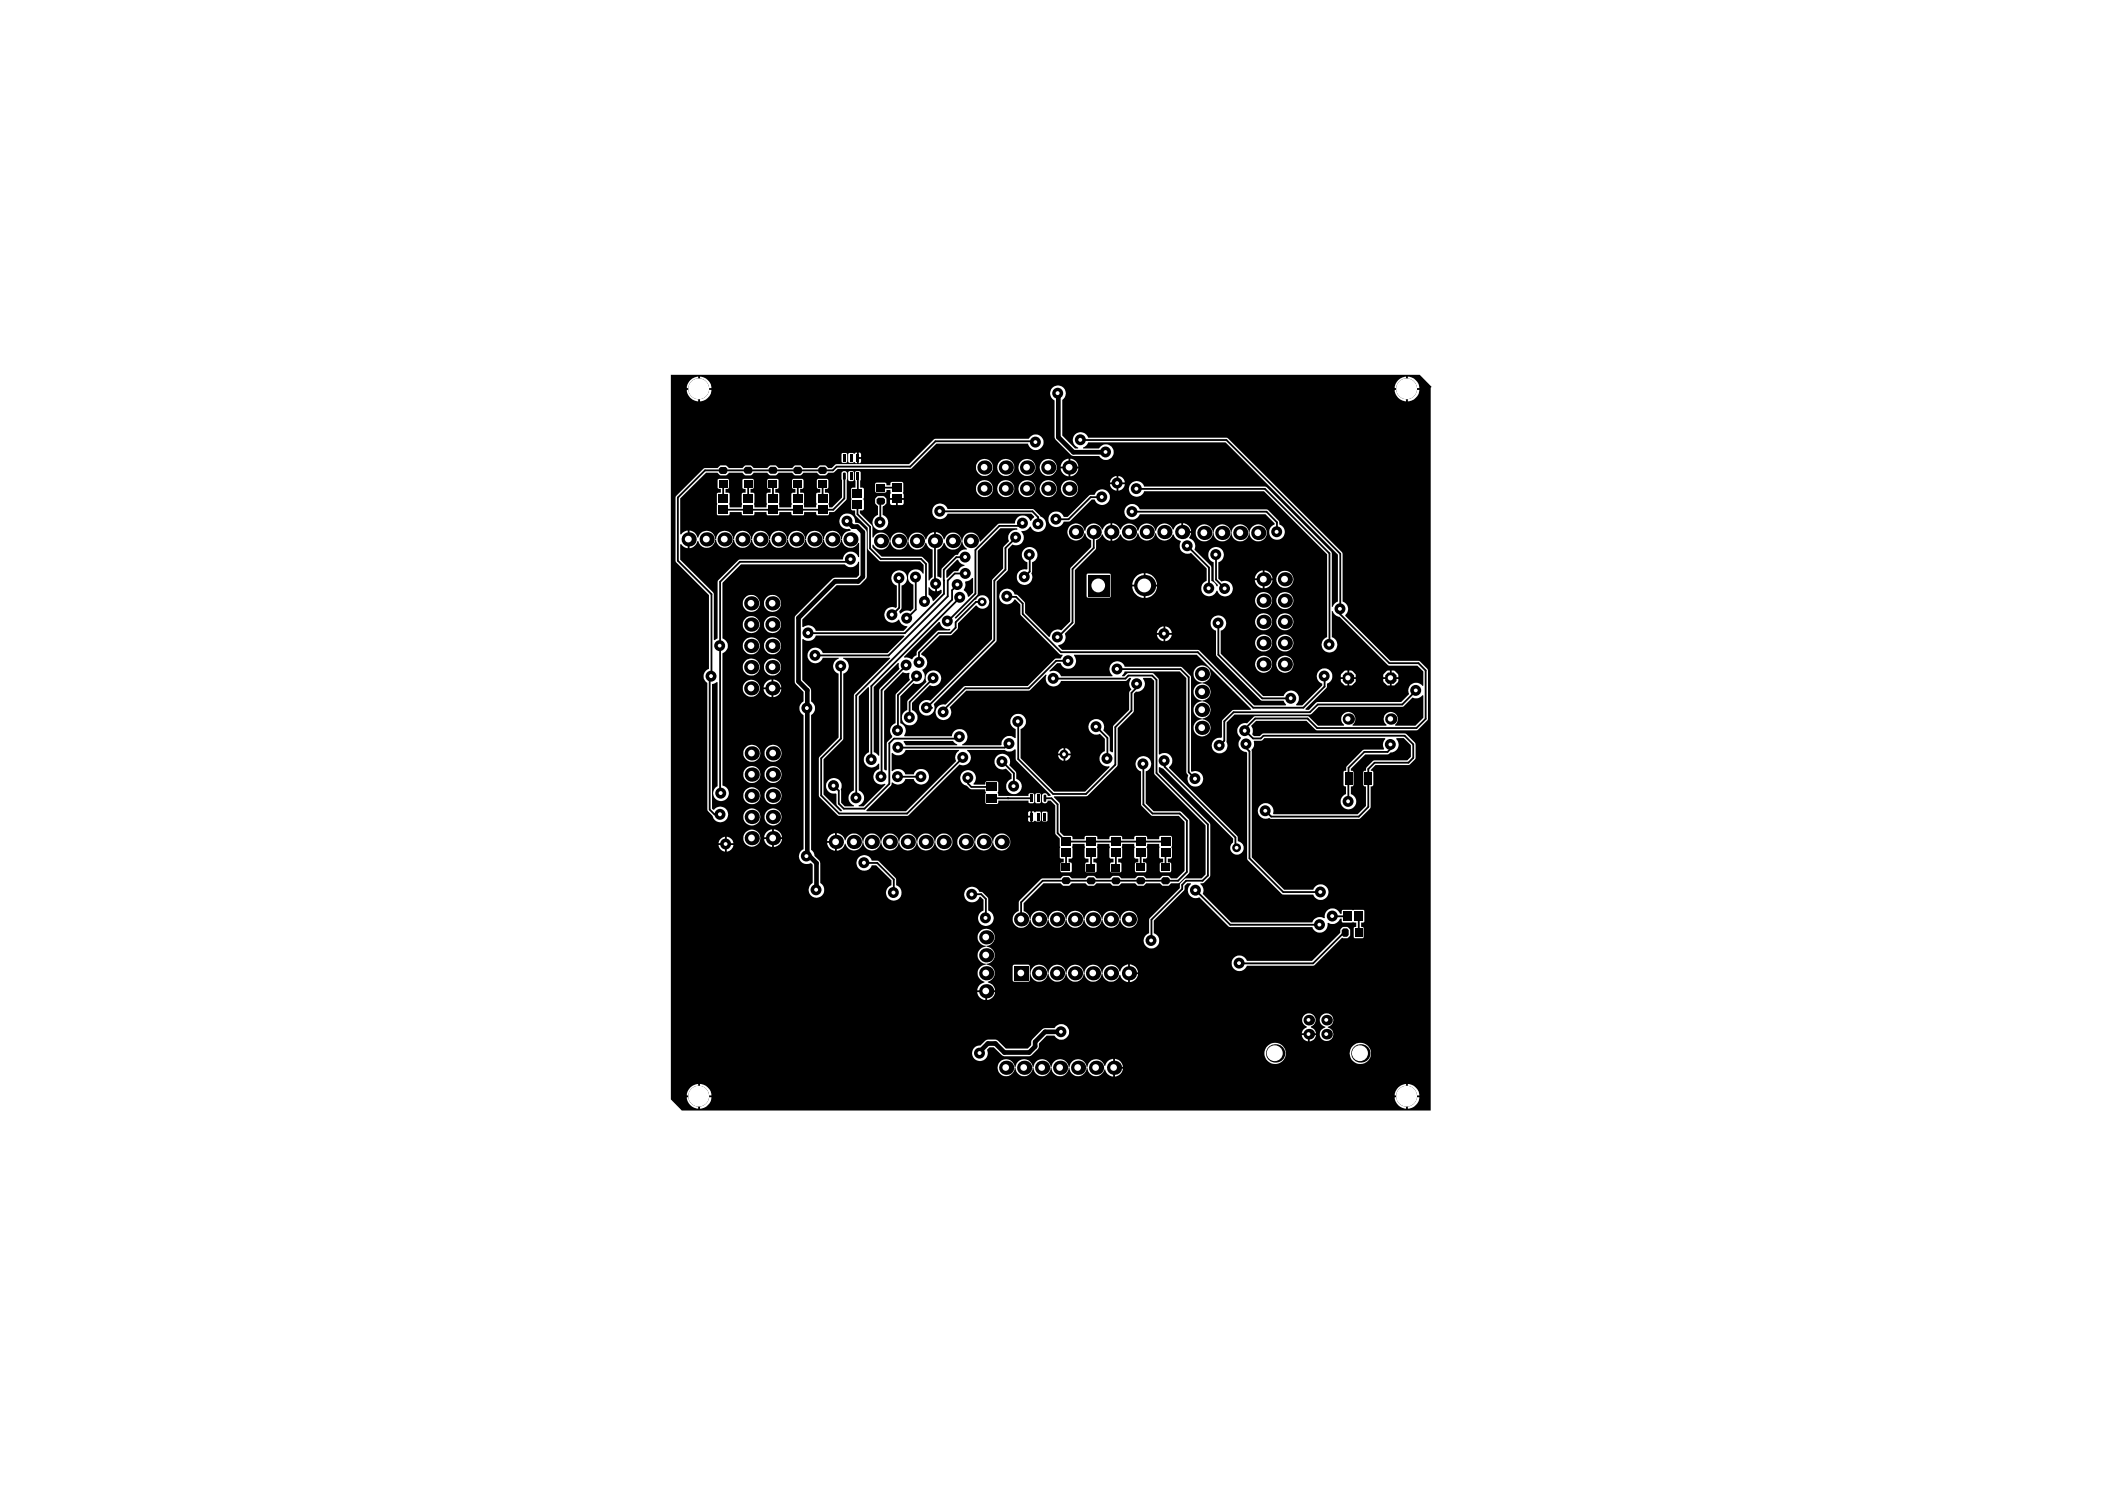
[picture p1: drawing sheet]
<svg xmlns="http://www.w3.org/2000/svg" width="297mm" height="210mm" viewBox="0 0 297 210" stroke-linecap="round" stroke-linejoin="round" font-family="sans-serif">
<g fill="#000">
<path d="M123.1 76.8h.1a1.19 1.19 0 0 0 1.4 .7 1.19 1.19 0 0 0 .9-1.1h.1a1.21 1.21 0 0 0 1.2 1.1 1.21 1.21 0 0 0 1.3-1.1h.1a1.2 1.2 0 0 0 1.1 1.1 1.2 1.2 0 0 0 1.3-.9h.1a1.19 1.19 0 0 0 .9 .9v3.9l-.5 .5h-.1v-2.5l-.9-.9h-5.7l-1.3-1.3zM135.1 79h.1a1.06 1.06 0 0 0 .9 .7v.1a1.01 1.01 0 0 0-.9 .8h-.6l-1 .9h-.1v-1zM133.2 76.6h.1a1.21 1.21 0 0 0 1.3 .9 1.21 1.21 0 0 0 1.1-1.1h.1a1.24 1.24 0 0 0 .7 1l-.1 .1a1.05 1.05 0 0 0-1.2 .8l-.5 .1-1.7 1.7-.2 .3v1.1h-.1l-.4-.2v-3.8a1.15 1.15 0 0 0 .9-.9zM121.2 98.2l1.3-1.3 .1 .1v9.1a1.1 1.1 0 0 0-.5 1.8 1.1 1.1 0 0 0 1.8-.2h.2v.8a1.11 1.11 0 0 0-.8 1.5 1.11 1.11 0 0 0 1.6 .6l.1 .1-3.1 3h-.7v-.1a1.1 1.1 0 0 0 .7-1 1.1 1.1 0 0 0-.7-1.1zM119 92.8h6.5l.1 .1-5.1 5.1v13.5a1.1 1.1 0 0 0-.8 1.1 1.1 1.1 0 0 0 .8 1v.1h-1.3l-.5-.5v-1.8a1.11 1.11 0 0 0-.6-1.6 1.11 1.11 0 0 0-1.5 .8 1.11 1.11 0 0 0 1.1 1.3l.3 .1 .1 1.5 .7 .8v.1h-.2l-2.4-2.3v-5l2.8-2.8v-9.3a1.09 1.09 0 0 0 .8-1 1.09 1.09 0 0 0-.8-1.1zM123.3 96.9l3.4-3.4h.1v.6l.1 .3-2.8 2.8v9.4h-.2l-.4-.4-.2-.1zM127.4 94.8a.95 .95 0 0 0 .9 .1l.1 .1-.1 .7 .1 .2-2 2v4.1a1.17 1.17 0 0 0-.5 1.9l-.8 1v3.7l-.1 .1-.2-.1v-11.1zM131 82.9h.1a1.05 1.05 0 0 0 .9 .5v-1.1h.2v1.1l.5-.2h.2v.4l-1.2 1.2-.1-.1a1.04 1.04 0 0 0-.6-.8zM127.5 92.7l5-5 .1 .1a1.08 1.08 0 0 0 1.4 .9l.1 .1-.1 .1h-1.6l-.2 .1-2.8 2.8-.1 .6a.78 .78 0 0 0-.5 .6h-.2a1.05 1.05 0 0 0-1-.2zM136.2 82a1.15 1.15 0 0 0 1-.5l.1 .1v2l-.6 .6-.1-.1a.99 .99 0 0 0-.6-.8v-.1a1.04 1.04 0 0 0 .2-1.1zM127.5 104.5h7l.6 .5v.1h-7.3l-.3-.4zM125.8 106.2h.1a1.12 1.12 0 0 0 1.9-.4h7.5v.1a1.06 1.06 0 0 0-.4 1.5l-7 7h-5.6l-.1-.1 3.5-3.5 .1-.4h.1a1.1 1.1 0 0 0 1.8-.5h1.2a1.1 1.1 0 0 0 1.7 .6 1.1 1.1 0 0 0 0-1.8 1.1 1.1 0 0 0-1.7 .5h-1.2a1.08 1.08 0 0 0-1.8-.4h-.1z"/>
<path d="M94.7 52.9h105.6l1.7 1.7-.1 .1v102h-105.7l-1.5-1.6zM198.7 53.1v1.6h1.6a1.75 1.75 0 0 0-1.6-1.6zM197.3 53.6a1.49 1.49 0 0 0-.5 1.1h1.6v-1.6a1.82 1.82 0 0 0-1.1 .5zM98.8 53.1v1.6h1.6a1.75 1.75 0 0 0-1.6-1.6zM97.4 53.6a1.49 1.49 0 0 0-.5 1.1h1.6v-1.6a1.82 1.82 0 0 0-1.1 .5zM198.7 55v1.6a1.75 1.75 0 0 0 1.6-1.6zM196.8 55a1.7 1.7 0 0 0 1.6 1.6v-1.6zM98.8 55v1.6a1.75 1.75 0 0 0 1.6-1.6zM96.9 55a1.7 1.7 0 0 0 1.6 1.6v-1.6zM95.4 70l-.1 .2v9l4.7 4.7v10.5h-.2a1.1 1.1 0 0 0 0 1.9v17.9l.8 .9a1.1 1.1 0 0 0 1.5 .8 1.1 1.1 0 0 0 .4-1.6 1.1 1.1 0 0 0-1.7-.1l-.3-.1v-17.6l.6-.3h.2v14.7a1.11 1.11 0 0 0-.3 1.8 1.11 1.11 0 0 0 1.7-.3 1.11 1.11 0 0 0-.8-1.6v-18.6l.2-.1a1.1 1.1 0 0 0 .6-1.1 1.1 1.1 0 0 0-.8-.9v-7.9l2.7-2.6h14.6l.1 .1a1.08 1.08 0 0 0 1.8-.5l.1 .1v1.8l-.3 .4h-3.1l-.4 .1-5.2 5.4-.1 9.1 .2 .4 1.1 1.1v1.3a1.09 1.09 0 0 0 0 2v18.9h-.1a1.11 1.11 0 0 0-.4 1.6 1.11 1.11 0 0 0 1.5 .3l.3 .3v2.6a1.11 1.11 0 0 0-.3 1.6 1.11 1.11 0 0 0 1.7 0 1.11 1.11 0 0 0-.4-1.6v-2.8l-.1-.4-.7-.7a.96 .96 0 0 0-.4-.8v-19l.2-.2a1.11 1.11 0 0 0-.2-1.8l-.1-1.7-1.2-1.3v-5.7l.1-.1a1.08 1.08 0 0 0 1.8-.5h12.5v.2l-2.3 2.3h-9.2a1.1 1.1 0 0 0-1.7-.5 1.1 1.1 0 0 0 0 1.8 1.1 1.1 0 0 0 1.7-.6h2.2l.1 .1a1.09 1.09 0 0 0-.9 1.1 1.09 1.09 0 0 0 .8 1v9l-2.7 2.8-.1 .2 .1 5.3 2.6 2.7 .2 .1h9.7l7.3-7.3a1.13 1.13 0 0 0 1.5-.4 1.13 1.13 0 0 0-.4-1.5v-.1h5.3a1.19 1.19 0 0 0 1.5-.1l.1 1.5 4.9 5-.1 .1-.4-.1a.4 .4 0 0 0-.4-.3 .4 .4 0 0 0-.4 .3v.9a.41 .41 0 0 0 .5 .2 .41 .41 0 0 0 .3-.4h.5l.6 .7v3.9l.6 .8v2.7l.2 .1h.4v.6l-.5 .1v1.1l.2 .2 1.4-.1v-1.1v-.2h-.4v-.6h.4l.1-.2v-1.9h1.7v1.9l.2 .2h.4v.6h-.4l-.1 .2v.9l.2 .3h1.3l.1-.2v-1.1l-.4-.1v-.6h.3l.2-.1v-2h1.7l.1 .5-.1 1.4 .2 .2h.4v.6h-.4l-.1 .2v.9l.2 .3h1.3l.1-.2v-1.1l-.4-.1v-.6h.3l.2-.1v-2h1.7l.1 .5-.1 1.4 .2 .2h.4v.6h-.3l-.2 .2v.9l.2 .3h1.3l.1-.2 .1-1-.2-.2h-.3v-.6h.4l.2-.2-.1-1.3 .1-.6h1.7v2l.2 .1h.3v.6h-.3l-.1 .2v1l.1 .2 1.4-.1 .1-1.1-.2-.2h-.3v-.6h.4l.2-.2-.1-1.3 .1-1.5-.2-.2h-1.4l-.2 .1v.4h-1.7l-.1-.4-.1-.1h-1.4l-.2 .1-.1 .4h-1.7v-.4l-.2-.1h-1.4l-.1 .1-.1 .4h-1.7v-.4l-.2-.1h-1.4l-.1 .1-.1 .4h-1.7v-.3l-.1-.2h-1.1l-.5-.5v-3.9l-.1-.3-.8-.7 .1-.2h4.6l4.2-4.2 .1-.2v-5.2l2.3-2.3v-2.5l.3-.3a1.08 1.08 0 0 0 1.1-.6 1.08 1.08 0 0 0-.1-1.2v-.2h1.1l.5 .4v13.2l7.2 7.2v7l-.5 .5h-2.3l-.7 .7-.1 .7-4.3 4.3v2a1.1 1.1 0 0 0-.6 1.7 1.1 1.1 0 0 0 1.8 0 1.1 1.1 0 0 0-.6-1.7v-1.7l4.3-4.3 .1-.6 .3-.4h.5l.1 .1a1.1 1.1 0 0 0-.3 1.5 1.1 1.1 0 0 0 1.4 .4l4.3 4.2h11.7a1.1 1.1 0 0 0 1.3 .7 1.1 1.1 0 0 0 .8-1.3h.2a1.11 1.11 0 0 0 1.6-.6h.2l.1 .5h.1h1.9v.7l-.4 .1v1.3l.2 .2 1.2-.1v-1.4l-.3-.1v-.7l.4-.1v-1.6l-3-.1-.2 .2v.4h-.2l-.1-.2a1.09 1.09 0 0 0-1.3-.5 1.09 1.09 0 0 0-.7 1.3h-.2a1.08 1.08 0 0 0-1.6 .6h-11.5l-4-4a1.09 1.09 0 0 0-.3-1.4v-.1l.5-.1 .8-.8 .1-.2v-7.3l-7.3-7.3v-.7h.2l.4 .2 9.9 9.9v.5a.95 .95 0 0 0 0 1.6 .95 .95 0 0 0 1.4-.4 .95 .95 0 0 0-.7-1.3l-.1-.8-9.6-9.6 .1-.2a1.1 1.1 0 0 0 .1-1.5 1.1 1.1 0 0 0-1.5-.2h-.2v-10.6l-.7-.8-.2-.1h-3.4l-.5 .5h-.3l-.1-.1 .4-.6h7.8l.9 1v13.2l.3 .5a1.11 1.11 0 0 0 .8 1.6 1.11 1.11 0 0 0 1.3-1.3 1.11 1.11 0 0 0-1.6-.8l-.1-.1-.1-13.4-1.2-1.2-.2-.1h-7.9a1.1 1.1 0 0 0-1.7-.6 1.1 1.1 0 0 0 0 1.8v.1h-7.3a1.11 1.11 0 0 0-1.6-.7v-.1l1.1-1.1h.5l.1 .3a1.11 1.11 0 0 0 1.6 .3 1.11 1.11 0 0 0 .1-1.6l.1-.1h17.3l7.6 7.6v.1h-2.4l-.2 .1-1.4 1.4-.1 2.4-.1 .1a1.1 1.1 0 0 0-1.3 1.1 1.1 1.1 0 0 0 1.4 1 1.1 1.1 0 0 0 .7-1.6v-2.7l1.1-1.1h10.6l.3-.1 1-1h11.8l.2-.1 1.2-1.2 .3 .1a1.08 1.08 0 0 0 1.1-.4h.1v3.2l-1.1 1.1h-2.8l-.1-.2 .2-.1a1.01 1.01 0 0 0-.1-1.4 1.01 1.01 0 0 0-1.4 .1 1.01 1.01 0 0 0 .2 1.4l-.1 .2h-4.7l-.1-.2 .2-.1a1.01 1.01 0 0 0-.1-1.4 1.01 1.01 0 0 0-1.4 .1 1.01 1.01 0 0 0 .2 1.4l-.1 .2h-3.6l-1.3-1.3-.2-.1h-7.4l-.2 .1-.9 .9h-.3a1.1 1.1 0 0 0-1.1 .8 1.1 1.1 0 0 0 .5 1.2v.2a1.1 1.1 0 0 0-.3 1.2 1.1 1.1 0 0 0 1.1 .7l.1 .1v14.9l.1 .2 4.9 4.9h4.3a1.11 1.11 0 0 0 1.7 .5 1.11 1.11 0 0 0 0-1.7 1.11 1.11 0 0 0-1.7 .5h-4.1l-4.6-4.6v-14.9v-.2v-.1a.95 .95 0 0 0 .3-1.1l.1-.1h1l.4-.4h17l.1 .2a1.08 1.08 0 0 0-.2 1.3v.1l-2.9 .1-2.3 2.3-.1 .6h-.3l-.1 .2v1.8l.1 .2h.2v1.1a1.1 1.1 0 0 0-.5 1.7 1.1 1.1 0 0 0 1.8 0 1.1 1.1 0 0 0-.6-1.7v-1.1h.3l.1-.2v-1.8l-.1-.2h-.3v-.2l2.1-2.1h3.2a.55 .55 0 0 1 .6-.3 1.11 1.11 0 0 0 .5-1.9l.1-.1h1l1 1v1.7l-.5 .5h-4.8l-.9 .9-.1 .5h-.3l-.1 .2v1.8l.1 .2h.3v2.8l-1.2 1.2h-11.9v-.2a1.1 1.1 0 0 0-1.1-1.4 1.1 1.1 0 0 0-1.1 1.3 1.1 1.1 0 0 0 1.6 .8l.3 .1h12.5l1.5-1.5v-3.1h.3l.1-.2v-1.8l-.1-.2h-.3v-.1l.7-.7h4.8l.8-.9 .1-2-.1-.2-1.2-1.2-.3-.1h-19.9l-.5 .3h-.9l-.2-.2 .1-.2a1.03 1.03 0 0 0-.3-1l.8-.7h7.1l1.2 1.2 .3 .1h14l.2-.1 1.3-1.3 .1-.2v-6.8l-.1-.3-1.1-1.1h-4.1l-6.4-6.3v-.1a1.09 1.09 0 0 0-.3-1.9l-.1-6.9-16.2-16.2-19.6-.1-.1-.2a1.11 1.11 0 0 0-1.9-.1 1.11 1.11 0 0 0 .6 1.7l-.1 .2h-.4l-1.8-1.9v-5a1.11 1.11 0 0 0 .2-1.7 1.11 1.11 0 0 0-1.7 .1 1.11 1.11 0 0 0 .4 1.7v5.2l.2 .3 2.3 2.3h3.8a1.1 1.1 0 0 0 1.7 .3 1.1 1.1 0 0 0-.1-1.7 1.1 1.1 0 0 0-1.6 .4h-2.3v-.2a1.14 1.14 0 0 0 .8-.7h19.3l15.9 15.8v6.7l-.5 .2-.2 .5h-.2v-7.5l-.1-.3-9.1-9.1-.2-.1h-17.1v-.2a1.11 1.11 0 0 0-1.8-.3 1.11 1.11 0 0 0 .2 1.8 1.11 1.11 0 0 0 1.6-.6h17l8.9 8.9v11.7l-.3 .1a1.11 1.11 0 0 0-.2 1.7 1.11 1.11 0 0 0 1.8-.2 1.11 1.11 0 0 0-.7-1.6v-3.7h.2a1.12 1.12 0 0 0 .9 .8l6.9 6.9h4.1l.8 .8v2l-.1 .1-.1-.2a1.12 1.12 0 0 0-1.4-.1 1.12 1.12 0 0 0-.4 1.4l-1.1 1.1h-11.7l-.3 .1-1 1h-.4l-.1-.1 2.9-2.9 .1-.7 .3-.1a1.1 1.1 0 0 0 .2-1.7 1.1 1.1 0 0 0-1.7 .2 1.1 1.1 0 0 0 .6 1.6v.3l-2.8 2.8h-.9v-.1a1.11 1.11 0 0 0-.1-1.8 1.11 1.11 0 0 0-1.7 .6h-2.9l-5.9-6v-3.2l.2-.1a1.11 1.11 0 0 0 .3-1.7 1.11 1.11 0 0 0-1.8 .1 1.11 1.11 0 0 0 .6 1.7v3.4l.1 .2 6.2 6.1 .2 .1h3l.4 .6-.1 .1h-4.4l-7.8-7.8h-19.3l-.6-.6 .1-.1a1.09 1.09 0 0 0 .9-1.6l1.3-1.4 .1-.2v-7.4l2.9-3 .1-1.2a1.4 1.4 0 0 0 .8-.8l.2 .3a1.2 1.2 0 0 0 1 .6v-2.5a1.53 1.53 0 0 0-1.2 .9 1.22 1.22 0 0 0-1.2-.9 1.22 1.22 0 0 0-1.2 1.1h-.1v-.2a1.21 1.21 0 0 0-1.9-.6 1.21 1.21 0 0 0 .1 2 1.21 1.21 0 0 0 1.8-.9h.1l.1 .2a1.17 1.17 0 0 0 .8 .8v1l-3 2.9v7.6l-1.2 1.2a1.09 1.09 0 0 0-1.6 .9h-.2l-3.4-3.3v-1.5l-1-1.1h-.4l-.1-.3a1.11 1.11 0 0 0-1.7-.3 1.11 1.11 0 0 0 .1 1.7 1.11 1.11 0 0 0 1.6-.4h.2l.7 .7v1.3l.1 .2 5.4 5.5 .4 .1v.1l-.2 .4h-.7l-.2 .1-3.8 3.8h-8.9l-2.7 2.6a1.11 1.11 0 0 0-1.4 1.1 1.11 1.11 0 0 0 1.5 1 1.11 1.11 0 0 0 .5-1.7l2.4-2.4h8.8l.2-.1 2.2-2.2 .1 .1a1.1 1.1 0 0 0 .5 1.6 1.1 1.1 0 0 0 1.5-.7h9.1l.6-.5h.2v.2a1.07 1.07 0 0 0 .1 1.4l-.4 .5v2.4l-2.2 2.3v3.7h-.2l-.3-.1v-2l-.9-1 .1-.2a1.11 1.11 0 0 0-1.1-1.4 1.11 1.11 0 0 0-1.1 1.4 1.11 1.11 0 0 0 1.6 .7l.7 .7v1.8a1.11 1.11 0 0 0-.7 1.3 1.11 1.11 0 0 0 1.3 .8l.1 .1-3.5 3.5h-4.4l-4.7-4.7v-4.1l.2-.2a1.1 1.1 0 0 0 .2-1.7 1.1 1.1 0 0 0-1.7 .2 1.1 1.1 0 0 0 .6 1.7v1.2a1.12 1.12 0 0 0-1.3-.2 1.12 1.12 0 0 0-.7 1.1l-.1 .1h-5.4v-.1l.2-.1a1.11 1.11 0 0 0 0-1.9 1.11 1.11 0 0 0-1.7 .9h-6.7v-.2a1.09 1.09 0 0 0-.6-1.7v-3.8l1.9-1.8a1.1 1.1 0 0 0 1.4-.4 1.1 1.1 0 0 0-.1-1.4v-.1l.1-.1a1.11 1.11 0 0 0 .5-1.1 1.11 1.11 0 0 0-.8-.9v-.2l2.6-2.6h1.5l.2-.1 .9-.8v-.8l2.5-2.5 .2 .2a.96 .96 0 0 0 1.5-.1 .96 .96 0 0 0-.3-1.4 .96 .96 0 0 0-1.4 .5l-.2 .1-2.6 2.6-.1-.1-.1-.1 3.2-3.2 .1-6.2 3.2-3.2h2.3l.1 .1-.1 .1a1.1 1.1 0 0 0-1 .5 1.1 1.1 0 0 0-.1 1.1l-.8 .9v3l-1.5 1.5-.1 .2v8.3l-8.7 8.7-.2-.1a1.11 1.11 0 0 0-1.4 1 1.11 1.11 0 0 0 1.3 1.1 1.11 1.11 0 0 0 .8-1.6l8.8-8.8v-8.5l1.6-1.5v-3l.7-.7 .2 .1a1.1 1.1 0 0 0 1.2-.5 1.1 1.1 0 0 0-.2-1.4l.1-.1h.1a1.15 1.15 0 0 0 1-.6h.2v.2a1.12 1.12 0 0 0 1.9 .1 1.12 1.12 0 0 0-.6-1.8l-.9-.9-.2-.1h-12l-.1-.2a1.1 1.1 0 0 0-1.7-.3 1.1 1.1 0 0 0 .2 1.8 1.1 1.1 0 0 0 1.6-.6h11.8l.4 .4-.4 .6h-.1l-.1-.3a1.14 1.14 0 0 0-1.3-.4 1.14 1.14 0 0 0-.8 1.1h-2.3l-2.6 2.5-.1-.1a1.22 1.22 0 0 0-1.2-1.2 1.22 1.22 0 0 0-1.2 1.2l-.1-.1a1.21 1.21 0 0 0-1.2-1.1 1.21 1.21 0 0 0-1.2 1l-.1-.1a1.24 1.24 0 0 0-1.1-.9v1.2h-.3v-1.2h-.2a1.3 1.3 0 0 0-.9 1l-.1-.1a1.21 1.21 0 0 0-1.3-.9 1.21 1.21 0 0 0-1.1 1.2l-.1-.1a1.21 1.21 0 0 0-1.3-1.1 1.21 1.21 0 0 0-1.2 1.2l-.1-.1a1.19 1.19 0 0 0-1-1.1 1.19 1.19 0 0 0-1.3 .7h-.1v-1.6l-1.8-1.8v-.4h.5l.1-.2-.1-1.3 .1-1.5-.1-.2h-.4v-2.2l-.1-.1h-.5l-.2 .1 .1 2.2h-.4l-.2 .1v3l.2 .1h.4v.7l1.7 1.7v3l.1 .2 1.6 1.6h5.7l.5 .5v1.2h-.1a1.11 1.11 0 0 0-1.8-.2 1.11 1.11 0 0 0 .5 1.8v3.3l-.4 .5a1.05 1.05 0 0 0-1.4 .3l-.1-.1-.1-.3 .3-.5v-3.1l.2-.1a1.11 1.11 0 0 0 .3-1.7 1.11 1.11 0 0 0-1.7 .1 1.11 1.11 0 0 0 .6 1.7v3l-.2 .2a1.1 1.1 0 0 0-1.5 .4 1.1 1.1 0 0 0 .4 1.5 1.1 1.1 0 0 0 1.5-.3l.1 .1a1.16 1.16 0 0 0 1.1 .8l.1 .1-.6 .6h-12.4l-.1-.2a1.14 1.14 0 0 0-1.7-.3l-.1-.1v-1l4.9-4.9h3a1.81 1.81 0 0 0 1.2-.9v-6.5l-.2-.4-.7-.8-.7-.1v-.3a1.11 1.11 0 0 0-1.2-1.1 1.11 1.11 0 0 0-1 1.3 1.11 1.11 0 0 0 1.4 .9l.2 .1-.1 .2h-.3a1.17 1.17 0 0 0-.9 1.1h-.1a1.19 1.19 0 0 0-1.3-1.1 1.19 1.19 0 0 0-1.1 1.1h-.2a1.19 1.19 0 0 0-1.2-1.1 1.19 1.19 0 0 0-1.2 1.1h-.1a1.19 1.19 0 0 0-1.2-1.1 1.19 1.19 0 0 0-1.2 1.1h-.1a1.19 1.19 0 0 0-1.3-1.1 1.19 1.19 0 0 0-1.1 1.1h-.2a1.21 1.21 0 0 0-1.2-1.1 1.21 1.21 0 0 0-1.2 1.1h-.1a1.19 1.19 0 0 0-1.2-1.1 1.19 1.19 0 0 0-1.2 1.1h-.2a1.19 1.19 0 0 0-1.2-1.1 1.19 1.19 0 0 0-1.1 1.1h-.2a1.19 1.19 0 0 0-1.1-1.1 1.19 1.19 0 0 0-1.3 .9h-.1a1.18 1.18 0 0 0-1.1-1v2.5a1.26 1.26 0 0 0 1.1-1l.1 .1a1.21 1.21 0 0 0 1.4 .9 1.21 1.21 0 0 0 1-1.2l.2 .1a1.21 1.21 0 0 0 1.2 1.1 1.21 1.21 0 0 0 1.2-1.2l.1 .1a1.21 1.21 0 0 0 1.2 1.1 1.21 1.21 0 0 0 1.2-1.2l.1 .1a1.21 1.21 0 0 0 1.3 1.1 1.21 1.21 0 0 0 1.1-1.2h.2a1.21 1.21 0 0 0 1.2 1.2 1.21 1.21 0 0 0 1.2-1.2l.1 .1a1.21 1.21 0 0 0 1.2 1.1 1.21 1.21 0 0 0 1.2-1.2l.1 .1a1.21 1.21 0 0 0 1.3 1.1 1.21 1.21 0 0 0 1.2-1.2l.1 .1a1.21 1.21 0 0 0 1.2 1.1 1.21 1.21 0 0 0 1.2-1.2l.1 .1a1.19 1.19 0 0 0 1 1.1 1.19 1.19 0 0 0 1.3-.7h.1v2h-.1l-.1-.2a1.13 1.13 0 0 0-1.2-.6 1.13 1.13 0 0 0-.9 1.1l-14.6 .1-3 2.9v8.2l-.4 .2h-.2v-6.6l-4.7-4.7v-2.2l.1-.1a1.17 1.17 0 0 0 .9 .6v-2.5a1.22 1.22 0 0 0-.9 .6h-.1v-5.1l3.6-3.6h1.7l.4 .4 .9-.1 .2-.3h2l.4 .4 .9-.1 .2-.3h2l.4 .4 .8-.1 .4-.3h1.9l.4 .4 .8-.1 .4-.3h1.9l.4 .4h.7l.5-.4h.8l.5-.5h10.2l.3-.1 3.4-3.5h13a1.11 1.11 0 0 0 1.6 .7 1.11 1.11 0 0 0 .2-1.8 1.11 1.11 0 0 0-1.7 .4h-13.3l-3.6 3.6h-10.2l-.7 .5h-.5l-.5-.4-.8 .1-.3 .3h-1.9l-.5-.4-.8 .1-.3 .3h-1.9l-.5-.4-.8 .1-.3 .3h-2l-.4-.4-.8 .1-.3 .3h-2l-.3-.3-.8-.1-.4 .4-1.9 .1zM119.8 63.9l-.1 .2 .1 1.1 .6 .1 .2-.1 .1 .1h.2v-1.5h-.2l-.1 .2-.2-.1zM121.2 63.8v.7h.3v-.5l-.1-.2zM118.8 63.9v1.3l.6 .1 .2-.2-.1-1.1-.1-.1zM121.2 64.7v.6h.2l.1-.1v-.5zM151 64.7v1.1h1.2a1.17 1.17 0 0 0-1.2-1.1zM150 65l-.3 .8h1.1v-1.1zM146.7 65.9a1.2 1.2 0 0 0 2.4 0 1.2 1.2 0 0 0-2.4 0zM143.7 65.9a1.21 1.21 0 0 0 2.4 0 1.21 1.21 0 0 0-2.4 0zM140.7 65.9a1.21 1.21 0 0 0 2.4 0 1.21 1.21 0 0 0-2.4 0zM137.7 65.9a1.21 1.21 0 0 0 2.4 0 1.21 1.21 0 0 0-2.4 0zM149.7 66.1a1.23 1.23 0 0 0 1.1 1.1v-1.1zM151 66.1v1.1a1.23 1.23 0 0 0 1.2-1.1zM119.7 66.6v1.1l.2 .2h.5l.1-.2v-1.1l-.2-.1h-.4zM157.8 67.1v1h.9a1.01 1.01 0 0 0-.9-1zM156.9 67.4l-.3 .7h1v-1zM123.5 68.2v1.1l.1 .2h1.3l.2-.1v-.3h.5l.1 .4-.1 .3v.5h1.9v-.5l-.1-.3 .1-1.3-.2-.2h-1.5l-.2 .2v.3h-.5v-.3l-.2-.1zM157.8 68.3v.9a1.01 1.01 0 0 0 .9-.9zM156.6 68.3a1.01 1.01 0 0 0 1 .9v-.9zM149.7 68.9a1.21 1.21 0 0 0 2.4 0 1.21 1.21 0 0 0-2.4 0zM146.7 68.9a1.21 1.21 0 0 0 2.4 0 1.21 1.21 0 0 0-2.4 0zM143.7 68.9a1.22 1.22 0 0 0 2.4 0 1.22 1.22 0 0 0-2.4 0zM140.7 68.9a1.22 1.22 0 0 0 2.4 0 1.22 1.22 0 0 0-2.4 0zM137.7 68.9a1.22 1.22 0 0 0 2.4 0 1.22 1.22 0 0 0-2.4 0zM148.3 72.5a1.11 1.11 0 0 0 .2 1.7 1.11 1.11 0 0 0 1.6-.6l.9-.1 3.1-3h.4a1.1 1.1 0 0 0 1.7 .5 1.1 1.1 0 0 0 0-1.8 1.1 1.1 0 0 0-1.7 .6h-.7l-3.1 3.1h-.6a1.12 1.12 0 0 0-1.8-.4zM126.7 70.5v.7h.7l.1-.7zM125.6 70.5l.1 .7h.7v-.7zM101.3 67.6v1.2l.4 .2v.5h-.3l-.2 .1v3l.1 .1h1.5l.2-.5h1.7l.1 .5h1.5l.2-.5h1.7l.1 .5h1.5l.2-.1v-.4h1.7l.1 .5h1.6l.1-.1v-.4h1.7l.1 .5h1.6l.1-.5h.7l1.8-1.7 .1-3.7a.42 .42 0 0 0-.5-.4 .42 .42 0 0 0-.4 .4l.1 3.4-1.4 1.4h-.4v-2l-.2-.1h-.4v-.5l.4-.1 .1-.1v-1.1l-.2-.2h-1.2l-.2 .2v1.1l.1 .1 .3 .1v.5h-.4l-.1 .2v1.3v.6h-1.7v-2l-.2-.1h-.4v-.5l.4-.1 .1-.1v-1.1l-.2-.2h-1.2l-.2 .2v1.1l.1 .1 .3 .1v.5h-.4l-.1 .2v1.3v.6h-1.7v-2l-.2-.1h-.4v-.5l.5-.2v-1.1l-.2-.2h-1.2l-.2 .2v1.1l.1 .1 .3 .1v.5h-.5v.2v1.9h-1.7v-1.9l-.1-.2h-.5v-.5l.5-.2v-1.1l-.2-.2h-1.2l-.2 .2v1.1l.4 .2v.5h-.5v.2v1.9h-1.7v-1.9l-.1-.2h-.5v-.5l.3-.1 .2-.1-.1-1.1-.1-.2zM157 73.8v2.5a1.53 1.53 0 0 0 1.1-.9 1.22 1.22 0 0 0 1.3 .9 1.22 1.22 0 0 0 1.1-1.1h.1a1.2 1.2 0 0 0 1.2 1.1 1.2 1.2 0 0 0 1.2-1.1h.1a1.22 1.22 0 0 0 1.2 1.1 1.22 1.22 0 0 0 1.2-.9h.1a1.23 1.23 0 0 0 1 .9v.1a1.1 1.1 0 0 0 .1 1.4 1.1 1.1 0 0 0 1.4 .2l2.2 2.2v1.7a1.13 1.13 0 0 0-.4 1.9 1.13 1.13 0 0 0 1.8-.5h.1a1.11 1.11 0 0 0 1.4 .8 1.11 1.11 0 0 0 .7-1.5 1.11 1.11 0 0 0-1.5-.6l-.5-.4v-2.3a1.1 1.1 0 0 0 .6-1.7 1.1 1.1 0 0 0-1.8 0 1.1 1.1 0 0 0 .6 1.7v2.5l.1 .2 .5 .5-.1 .2h-.1a1.11 1.11 0 0 0-.8-.8v-2.1l-2.4-2.3a1.13 1.13 0 0 0-.7-1.6v-.1l.3-.6h-1.3v-.2h-.1v-1.2a1.42 1.42 0 0 0-1.2 .9 1.22 1.22 0 0 0-1.2-.9 1.22 1.22 0 0 0-1.2 1.1h-.1a1.2 1.2 0 0 0-1.2-1.1 1.2 1.2 0 0 0-1.2 1.1h-.1a1.22 1.22 0 0 0-1.1-1.1 1.22 1.22 0 0 0-1.3 .9h-.1a1.28 1.28 0 0 0-1-.9zM123.5 70.3v.6l.4 .5v1.2a1.1 1.1 0 0 0-.6 1.7 1.1 1.1 0 0 0 1.8 0 1.1 1.1 0 0 0-.5-1.7v-1.1l.5-.5v-.6l-.5-.4h-.7zM166.9 73.8v1.1h1.2a1.23 1.23 0 0 0-1.2-1.1zM169.1 74.3a1.21 1.21 0 0 0 .3 2 1.21 1.21 0 0 0 1.7-1.1h.2a1.21 1.21 0 0 0 1.2 1.2 1.21 1.21 0 0 0 1.2-1.2h.1a1.21 1.21 0 0 0 1.2 1.2 1.21 1.21 0 0 0 1.2-1.2h.1a1.22 1.22 0 0 0 1.9 1 1.22 1.22 0 0 0 0-2.1 1.22 1.22 0 0 0-1.9 1h-.1a1.21 1.21 0 0 0-1.2-1.1 1.21 1.21 0 0 0-1.2 1.1h-.1a1.21 1.21 0 0 0-1.2-1.1 1.21 1.21 0 0 0-1.2 1.1h-.2a1.21 1.21 0 0 0-.7-1 1.21 1.21 0 0 0-1.3 .2zM159 71.4a1.11 1.11 0 0 0 .2 1.7 1.11 1.11 0 0 0 1.6-.6h17.8l1.3 1.3v.2a1.1 1.1 0 0 0-.6 1.7 1.1 1.1 0 0 0 1.8 0 1.1 1.1 0 0 0-.6-1.7l-.1-.5-1.4-1.5-.3-.1h-17.9a1.11 1.11 0 0 0-1.8-.5zM144.5 77.5a1.08 1.08 0 0 0 .5 1.8v1h-.1a1.11 1.11 0 0 0-1.4 1.1 1.11 1.11 0 0 0 1.4 1.1 1.11 1.11 0 0 0 .6-1.6l.1-.3v-1.3a1.1 1.1 0 0 0 .6-1.6 1.1 1.1 0 0 0-1.7-.2zM178.4 80.5v1.1h1.2a1.23 1.23 0 0 0-1.2-1.1zM177.4 80.8l-.3 .8h1.1v-1.1l-.5 .1zM161.6 80.9v1.6h1.7a1.75 1.75 0 0 0-1.7-1.6zM160.3 81.4a1.81 1.81 0 0 0-.5 1.1h1.6v-1.6a1.68 1.68 0 0 0-1.1 .5zM180.1 81.7a1.2 1.2 0 0 0 2.4 0 1.2 1.2 0 0 0-2.4 0zM178.4 81.8v1.2a1.22 1.22 0 0 0 1.2-1.2zM177.1 81.8a1.22 1.22 0 0 0 1.1 1.2v-1.2zM153.4 81v3.2h3.3v-3.2zM161.6 82.7v1.6a1.75 1.75 0 0 0 1.7-1.6zM159.8 82.7a1.75 1.75 0 0 0 1.6 1.6v-1.6zM180.1 84.7a1.2 1.2 0 0 0 2.4 0 1.2 1.2 0 0 0-2.4 0zM177.1 84.7a1.2 1.2 0 0 0 2.4 0 1.2 1.2 0 0 0-2.4 0zM107.8 85.1a1.21 1.21 0 0 0 2.4 0 1.21 1.21 0 0 0-2.4 0zM104.8 85.1a1.2 1.2 0 0 0 2.4 0 1.2 1.2 0 0 0-2.4 0zM180.1 87.7a1.21 1.21 0 0 0 2.4 0 1.21 1.21 0 0 0-2.4 0zM177.1 87.7a1.21 1.21 0 0 0 2.4 0 1.21 1.21 0 0 0-2.4 0zM164.4 88.4v.9h1a1.07 1.07 0 0 0-1-.9zM163.5 88.7l-.3 .6h1v-.9zM107.8 88.1a1.21 1.21 0 0 0 2.4 0 1.21 1.21 0 0 0-2.4 0zM104.8 88.1a1.2 1.2 0 0 0 2.4 0 1.2 1.2 0 0 0-2.4 0zM164.4 89.5v1a1.08 1.08 0 0 0 1-1zM163.2 89.5a1.07 1.07 0 0 0 1 1v-1zM180.1 90.7a1.21 1.21 0 0 0 2.4 0 1.21 1.21 0 0 0-2.4 0zM177.1 90.7a1.21 1.21 0 0 0 2.4 0 1.21 1.21 0 0 0-2.4 0zM107.8 91.1a1.21 1.21 0 0 0 2.4 0 1.21 1.21 0 0 0-2.4 0zM104.8 91.1a1.2 1.2 0 0 0 2.4 0 1.2 1.2 0 0 0-2.4 0zM180.1 93.7a1.21 1.21 0 0 0 2.4 0 1.21 1.21 0 0 0-2.4 0zM177.1 93.7a1.21 1.21 0 0 0 2.4 0 1.21 1.21 0 0 0-2.4 0zM107.8 94.1a1.22 1.22 0 0 0 2.4 0 1.22 1.22 0 0 0-2.4 0zM104.8 94.1a1.21 1.21 0 0 0 2.4 0 1.21 1.21 0 0 0-2.4 0zM196.4 94.6v.9h.9v-.4l-.5-.4zM190.4 94.6v.9h.9v-.4l-.5-.4zM189.3 95.1l-.1 .4h.9v-.9h-.3zM195.3 95.1l-.1 .4h.9v-.9h-.4zM196.4 95.8v.9h.4l.4-.5 .1-.4zM195.2 95.8l.1 .4 .4 .5h.4v-.9zM190.4 95.8v.9h.3l.6-.6v-.3zM189.2 95.8l.1 .4 .5 .5h.3v-.9zM130.9 94.9a1.1 1.1 0 0 0-.2 1.3l-2.6 2.6-.1 .2v1.2a1.1 1.1 0 0 0-.5 1.7 1.1 1.1 0 0 0 1.8 0 1.1 1.1 0 0 0-.6-1.7v-1l2.5-2.6a1.11 1.11 0 0 0 1.4-.3 1.11 1.11 0 0 0-.2-1.5 1.11 1.11 0 0 0-1.5 .1zM109.1 95.9v1.1h1.1a1.17 1.17 0 0 0-1.1-1.1zM108.1 96.2l-.2 .3-.1 .5h1.1v-1.1l-.5 .1zM104.8 97.1a1.21 1.21 0 0 0 2.4 0 1.21 1.21 0 0 0-2.4 0zM107.8 97.2a1.23 1.23 0 0 0 1.1 1.1v-1.1zM109.1 97.2v1.1a1.17 1.17 0 0 0 1.1-1.1zM168.8 94.2a1.19 1.19 0 0 0-.3 1.3 1.19 1.19 0 0 0 1.1 .8v.1a1.2 1.2 0 0 0-1.2 1.2 1.2 1.2 0 0 0 1.2 1.2v.1a1.2 1.2 0 0 0-1.2 1.2 1.2 1.2 0 0 0 1.2 1.2v.2a1.21 1.21 0 0 0-1.1 1.7 1.21 1.21 0 0 0 2 .3 1.21 1.21 0 0 0-.6-2h-.2v-.2a1.2 1.2 0 0 0 1.1-1.2 1.2 1.2 0 0 0-1.1-1.2v-.1a1.2 1.2 0 0 0 1.1-1.2 1.2 1.2 0 0 0-1.1-1.2v-.1a1.2 1.2 0 0 0 1-1.7 1.2 1.2 0 0 0-1.9-.4zM150.3 105.5v.8h.8v-.1a.88 .88 0 0 0-.8-.7zM149.5 105.8l-.2 .5h.8v-.8zM150.3 106.6v.7h.1a.97 .97 0 0 0 .7-.7zM149.3 106.6v.1a.87 .87 0 0 0 .8 .6v-.7zM107.9 106.3a1.21 1.21 0 0 0 2.4 0 1.21 1.21 0 0 0-2.4 0zM104.9 106.3a1.21 1.21 0 0 0 2.4 0 1.21 1.21 0 0 0-2.4 0zM107.9 109.3a1.22 1.22 0 0 0 2.4 0 1.22 1.22 0 0 0-2.4 0zM104.9 109.3a1.22 1.22 0 0 0 2.4 0 1.22 1.22 0 0 0-2.4 0zM140.7 106.7a1.11 1.11 0 0 0-.1 1.4 1.11 1.11 0 0 0 1.4 .3l.7 .8v.7a1.1 1.1 0 0 0-.5 1.7 1.1 1.1 0 0 0 1.8 0 1.1 1.1 0 0 0-.6-1.7v-.9l-1-1.1a1.1 1.1 0 0 0-.3-1.4 1.1 1.1 0 0 0-1.4 .2zM146.1 112v1.2l.2 .1h.5v-1.3l-.5-.1zM135.8 109a1.11 1.11 0 0 0 .6 1.8l.4 .4 .3 .1h1.9l.1 .4-.1 1.5 .2 .2h1.5l.1-.1 .1-.4h4.2v.3l.2 .1h.4l.2-.2v-1l-.2-.2h-.4l-.2 .1v.3h-4.2l-.1-.4 .1-1.5-.2-.2h-1.5l-.1 .1-.1 .4h-1.6v-.1a1.11 1.11 0 0 0 0-1.6 1.11 1.11 0 0 0-1.6 0zM107.9 112.3a1.22 1.22 0 0 0 2.4 0 1.22 1.22 0 0 0-2.4 0zM104.9 112.3a1.22 1.22 0 0 0 2.4 0 1.22 1.22 0 0 0-2.4 0zM145.1 114.6v.5h.3v-.7h-.2zM147.1 114.5l-.1 1.3 .2 .1h.5l.1-.1v-1.2l-.1-.1zM145.7 114.4v1.5a.35 .35 0 0 1 .6 0h.5l.1-.2-.1-1.2h-.5a.35 .35 0 0 1-.6-.1zM145.1 115.3v.5l.1 .1h.2v-.6zM107.9 115.2a1.22 1.22 0 0 0 2.4 0 1.22 1.22 0 0 0-2.4 0zM104.9 115.2a1.22 1.22 0 0 0 2.4 0 1.22 1.22 0 0 0-2.4 0zM109.2 117v1.1h1.1a1.22 1.22 0 0 0-1.1-1.1zM108.2 117.3l-.2 .3-.2 .5h1.1v-1.1zM117.1 117.9l-.2 .2-.2 .5h1.1v-1.1zM135.4 117.9a1.2 1.2 0 0 0 .4 2 1.2 1.2 0 0 0 1.7-1.1h.1a1.21 1.21 0 0 0 1.2 1.2 1.21 1.21 0 0 0 1.2-1.2h.2a1.21 1.21 0 0 0 1.8 1 1.21 1.21 0 0 0 0-2.1 1.21 1.21 0 0 0-1.8 1h-.2a1.21 1.21 0 0 0-1.2-1.1 1.21 1.21 0 0 0-1.2 1.1h-.1a1.2 1.2 0 0 0-.8-1 1.2 1.2 0 0 0-1.3 .2zM102.6 118v.9h.9a1.07 1.07 0 0 0-.9-.9zM101.7 118.3l-.3 .6h.9v-.9zM104.9 118.2a1.22 1.22 0 0 0 2.4 0 1.22 1.22 0 0 0-2.4 0zM107.8 118.4a1.23 1.23 0 0 0 1.1 1.1v-1.1zM109.2 118.4v1.1a1.22 1.22 0 0 0 1.1-1.1zM118.1 117.5v2.5a1.14 1.14 0 0 0 1.1-1h.1a1.21 1.21 0 0 0 1.3 1 1.21 1.21 0 0 0 1.1-1.2h.1a1.21 1.21 0 0 0 1.2 1.2 1.21 1.21 0 0 0 1.2-1.2h.2a1.21 1.21 0 0 0 1.2 1.2 1.21 1.21 0 0 0 1.2-1.2h.1a1.21 1.21 0 0 0 1.2 1.2 1.21 1.21 0 0 0 1.2-1.2h.1a1.21 1.21 0 0 0 1.3 1.2 1.21 1.21 0 0 0 1.2-1.2h.1a1.21 1.21 0 0 0 1.8 1 1.21 1.21 0 0 0 0-2.1 1.21 1.21 0 0 0-1.8 1h-.1a1.21 1.21 0 0 0-1.2-1.1 1.21 1.21 0 0 0-1.3 1.1h-.1a1.21 1.21 0 0 0-1.2-1.1 1.21 1.21 0 0 0-1.2 1.1h-.1a1.21 1.21 0 0 0-1.2-1.1 1.21 1.21 0 0 0-1.2 1.1h-.2a1.21 1.21 0 0 0-1.2-1.1 1.21 1.21 0 0 0-1.2 1.1h-.1a1.2 1.2 0 0 0-1.1-1.1 1.2 1.2 0 0 0-1.3 .9h-.1a1.19 1.19 0 0 0-1.1-1zM116.7 118.9a1.17 1.17 0 0 0 1.1 1.1v-1.1zM102.6 119.2v.9a1.06 1.06 0 0 0 .9-.9zM101.4 119.2a1.07 1.07 0 0 0 .9 .9v-.9zM160.6 107a1.1 1.1 0 0 0 .4 1.8v4.7l.1 .2 1.4 1.4h3.8l.9 .8v6.9l-1.1 1.1h-.9l-.3-.3h-.9l-.3 .3h-2l-.3-.3h-.9l-.3 .3h-2l-.3-.3h-.9l-.3 .3h-2l-.3-.3h-.9l-.3 .3h-2l-.3-.3h-.9l-.4 .3h-2.6l-3.1 3.1-.1 .3v1.2a1.21 1.21 0 0 0-.4 2.1 1.21 1.21 0 0 0 1.9-.9h.1a1.21 1.21 0 0 0 1.2 1.2 1.21 1.21 0 0 0 1.2-1.2h.2a1.21 1.21 0 0 0 1.2 1.2 1.21 1.21 0 0 0 1.2-1.2h.1a1.21 1.21 0 0 0 1.2 1.2 1.21 1.21 0 0 0 1.2-1.2h.1a1.21 1.21 0 0 0 1.3 1.2 1.21 1.21 0 0 0 1.2-1.2h.1a1.21 1.21 0 0 0 1.2 1.2 1.21 1.21 0 0 0 1.2-1.2h.1a1.21 1.21 0 0 0 1.8 1 1.21 1.21 0 0 0 0-2.1 1.21 1.21 0 0 0-1.8 1h-.1a1.21 1.21 0 0 0-1.2-1.1 1.21 1.21 0 0 0-1.2 1.1h-.1a1.21 1.21 0 0 0-1.2-1.1 1.21 1.21 0 0 0-1.3 1.1h-.1a1.21 1.21 0 0 0-1.2-1.1 1.21 1.21 0 0 0-1.2 1.1h-.1a1.21 1.21 0 0 0-1.2-1.1 1.21 1.21 0 0 0-1.2 1.1h-.2a1.21 1.21 0 0 0-1.2-1.1 1.21 1.21 0 0 0-1.2 1.1h-.1a1.19 1.19 0 0 0-.9-1.1v-1.1l2.9-2.8h2.3l.4 .4h.9l.3-.4h2l.3 .4h.9l.3-.4h2l.3 .4h.9l.3-.4h2l.3 .4h.9l.3-.4h2l.3 .4h.9l.3-.4h1.2l1.3-1.4 .1-.2v-7.4l-1.2-1.1-3.8-.1-1.1-1.1v-4.5a1.1 1.1 0 0 0 .6-1.6 1.1 1.1 0 0 0-1.7-.2zM121.2 120.9a1.1 1.1 0 0 0 .2 1.8 1.1 1.1 0 0 0 1.6-.6h.6l2.2 2.1v.7a1.11 1.11 0 0 0-.6 1.7 1.11 1.11 0 0 0 1.8 0 1.11 1.11 0 0 0-.5-1.7v-.8l-.1-.3-2.5-2.4h-.9a1.1 1.1 0 0 0-1.8-.5zM136.4 125.4a1.1 1.1 0 0 0 .2 1.7 1.1 1.1 0 0 0 1.6-.6h.2l.4 .4v1.5a1.11 1.11 0 0 0-.6 1.8 1.11 1.11 0 0 0 1.8 0 1.11 1.11 0 0 0-.6-1.8v-1.7l-.8-.9h-.4a1.12 1.12 0 0 0-1.8-.4zM174.1 135.1a1.11 1.11 0 0 0 .2 1.7 1.11 1.11 0 0 0 1.7-.6h9.4l4-4 .1 .2h.7l.3-.4v-.9l-.4-.3h-.7a.7 .7 0 0 0-.3 .8l-4 3.9h-9.1a1.11 1.11 0 0 0-1.9-.4zM142.9 136.2v2.2l2.3 .1 .1-.2v-1h.1a1.21 1.21 0 0 0 1.2 1.2 1.21 1.21 0 0 0 1.2-1.2h.2a1.21 1.21 0 0 0 1.2 1.2 1.21 1.21 0 0 0 1.2-1.2h.1a1.21 1.21 0 0 0 1.2 1.2 1.21 1.21 0 0 0 1.2-1.2h.1a1.21 1.21 0 0 0 1.3 1.2 1.21 1.21 0 0 0 1.2-1.2h.1a1.2 1.2 0 0 0 1.1 1.2 1.2 1.2 0 0 0 1.3-1h.1a1.2 1.2 0 0 0 1.1 1v-2.5a1.2 1.2 0 0 0-1.1 1h-.1a1.21 1.21 0 0 0-1.3-.9 1.21 1.21 0 0 0-1.1 1.1h-.1a1.21 1.21 0 0 0-1.2-1.1 1.21 1.21 0 0 0-1.3 1.1h-.1a1.21 1.21 0 0 0-1.2-1.1 1.21 1.21 0 0 0-1.2 1.1h-.1a1.21 1.21 0 0 0-1.2-1.1 1.21 1.21 0 0 0-1.2 1.1h-.2a1.21 1.21 0 0 0-1.2-1.1 1.21 1.21 0 0 0-1.2 1.2h-.1v-1l-.1-.2h-2.1zM159.4 136v1.2h1.2a1.22 1.22 0 0 0-1.2-1.2zM159.4 137.4v1.1a1.22 1.22 0 0 0 1.2-1.1zM138.3 131.4a1.2 1.2 0 0 0-.3 1.3 1.2 1.2 0 0 0 1.1 .7v.1a1.2 1.2 0 0 0-1.2 1.2 1.2 1.2 0 0 0 1.2 1.3v.1a1.2 1.2 0 0 0-1.2 1.1 1.2 1.2 0 0 0 1 1.3l-.1 .1a1.16 1.16 0 0 0-.9 1.1h2.5a1.19 1.19 0 0 0-1-1.1v-.1a1.2 1.2 0 0 0 1-1.3 1.2 1.2 0 0 0-1.2-1.1v-.1a1.2 1.2 0 0 0 1.2-1.3 1.2 1.2 0 0 0-1.2-1.2v-.1a1.21 1.21 0 0 0 1.1-1.7 1.21 1.21 0 0 0-2-.3zM137.9 140a1.22 1.22 0 0 0 1.1 1.1v-1.1zM139.3 140v1.1a1.23 1.23 0 0 0 1.1-1.1zM184 143.2a.94 .94 0 0 0 .4 1.6v.1a.92 .92 0 0 0-.7 .9h2a.94 .94 0 0 0-.7-.9v-.1a.95 .95 0 0 0 .5-1.4 .95 .95 0 0 0-1.5-.2zM137.5 147.8a1.1 1.1 0 0 0 .6 1.9 1.1 1.1 0 0 0 1.2-1.6l.3-.4h.6l1.1 1.1 .4 .2h3.5l.4-.2 .8-.8 .2-.4v-.4l1.1-1.1h1.1a1.11 1.11 0 0 0 1.7 .3 1.11 1.11 0 0 0 0-1.7 1.11 1.11 0 0 0-1.7 .3h-1.3l-.4 .2-1.4 1.4-.2 .4v.4l-.5 .5h-3.1l-1.1-1.1-.3-.2-1.3 .1-.8 .8h-.4zM186.5 143.2a.94 .94 0 0 0-.2 1 .94 .94 0 0 0 .7 .6v.2a.95 .95 0 0 0-.6 1.4 .95 .95 0 0 0 1.6 0 .95 .95 0 0 0-.6-1.4v-.2a.95 .95 0 0 0 .6-1.4 .95 .95 0 0 0-1.5-.2zM184.8 146v.9a.96 .96 0 0 0 .9-.9zM183.7 146a.97 .97 0 0 0 .9 .9v-.9zM190.5 148.6a1.5 1.5 0 0 0 3 0 1.5 1.5 0 0 0-3 0zM178.4 148.6a1.5 1.5 0 0 0 3 0 1.5 1.5 0 0 0-3 0zM141.1 149.8a1.21 1.21 0 0 0 .4 1.9 1.21 1.21 0 0 0 1.7-1.1h.1a1.21 1.21 0 0 0 1.2 1.2 1.21 1.21 0 0 0 1.2-1.2h.1a1.21 1.21 0 0 0 1.2 1.2 1.21 1.21 0 0 0 1.3-1.2h.1a1.21 1.21 0 0 0 1.2 1.2 1.21 1.21 0 0 0 1.2-1.2h.1a1.21 1.21 0 0 0 1.2 1.2 1.21 1.21 0 0 0 1.2-1.2h.2a1.2 1.2 0 0 0 1.1 1.2 1.2 1.2 0 0 0 1.2-.9h.2a1.19 1.19 0 0 0 1.1 1v-2.5a1.19 1.19 0 0 0-1.1 1h-.2a1.21 1.21 0 0 0-1.2-1 1.21 1.21 0 0 0-1.1 1.2h-.2a1.21 1.21 0 0 0-1.2-1.2 1.21 1.21 0 0 0-1.2 1.2h-.1a1.21 1.21 0 0 0-1.2-1.2 1.21 1.21 0 0 0-1.2 1.2h-.1a1.21 1.21 0 0 0-1.3-1.2 1.21 1.21 0 0 0-1.2 1.2h-.1a1.21 1.21 0 0 0-1.2-1.2 1.21 1.21 0 0 0-1.2 1.2h-.1a1.2 1.2 0 0 0-.8-1.1 1.2 1.2 0 0 0-1.3 .3zM157.3 149.4v1.1h1.1a1.22 1.22 0 0 0-1.1-1.1zM157.3 150.8v1.1a1.23 1.23 0 0 0 1.1-1.1zM198.7 152.9v1.6h1.6a1.75 1.75 0 0 0-1.6-1.6zM197.3 153.4a1.49 1.49 0 0 0-.5 1.1h1.6v-1.6a1.82 1.82 0 0 0-1.1 .5zM98.8 152.9v1.6h1.6a1.75 1.75 0 0 0-1.6-1.6zM97.4 153.4a1.49 1.49 0 0 0-.5 1.1h1.6v-1.6a1.82 1.82 0 0 0-1.1 .5zM198.7 154.8v1.6a1.75 1.75 0 0 0 1.6-1.6zM196.8 154.8a1.7 1.7 0 0 0 1.6 1.6v-1.6zM98.8 154.8v1.6a1.75 1.75 0 0 0 1.6-1.6zM96.9 154.8a1.7 1.7 0 0 0 1.6 1.6v-1.6z"/>
<circle cx="119.5" cy="73.5" r=".77"/>
</g>
<g fill="none" stroke="#000" stroke-width=".25">
<path d="M102 68.3v2M105.6 68.3v2M109.1 68.3v2M112.6 68.3v2M116.1 68.3v2M119.1 67.2v3.1l-1.5 1.6h-15.6M120.1 78.9l-.4 .4h-15.3l-2.8 2.8 .1 29.5M121 71.2v1.3l1.8 1.8v3.1l1.5 1.4h5.7l.7 .8v5.3h-.2M121.1 67.2l-.1 2.4M124.3 70.7h-.1v3M124.3 68.8h2.3M131.9 76.3v5.9l.2 .1"/>
<path d="M132.6 72.1h13.1l.8 .9v.9M136.2 78.6h-1.2l-1.8 1.8v3.4l-5.5 5.5h-13.6M143.4 75.8l-1.5 1.5v3l-1.6 1.6v8.4l-9.5 9.5 .7 .1M144.3 73.8l-.3 .4h-3l-3.4 3.4v6.1l-3.9 3.9M145.3 78.3v2.3l-.7 .8M146.1 62.4l-.1-.2h-14l-3.6 3.6h-10.3l-.6 .6h-18l-3.8 3.8v8.9l4.7 4.7v11.6l-.3 .3v18.5l.7 .7h.8M152.5 62.1h20.6l16 16v8.6l7 6.8h4.1l1 1.1v6.8l-1.3 1.3h-14l-1.4-1.3h-7.4l-1.4 1.4v.3M154.3 74.9v2.4l-3 3v7.5l-2 2.1M155.5 70.1h-1.6l-3.1 3.1h-1.8M159.8 72.2h18.9l1.5 1.5v1.3M160.4 69h18.1l9.1 9.1v12.8M167.6 77l3 3.1v2.9"/>
<path d="M171.6 78.3v3.5l1.3 1.2M118.7 94v10.2l-2.8 2.8v5.2l2.5 2.6h9.6l7.9-7.9M126.8 81.7l.1-.1v4.1l-1 1M127.9 93.9l-3.5 3.5v11.9M129.2 81.4v4.6l-1.2 1.2M129.2 81.6l-.3 .3M129.4 95.4l-2.7 2.7v5M131.7 95.7l-3.3 3.3v2.2M135.1 82.5l-.8 .8v1.3l-13.5 13.5v14.5M135.5 84.3l-12.5 12.5v10.4M136.2 80.9h-1.5l-1 1v2.2l-8.3 8.4h-10.3M138.6 84.9h-.9l-2.8 2.9v.7l-.8 .8h-1.7l-2.7 2.8v.9l.4 .4h-.4"/>
<path d="M142.1 84.1v.1h1.3l.9 .9v1.5l5.4 5.4h19.3l7.8 7.8h7.1l3-3v-1.4M148.7 95.7h10.1l.4-.4h3.4l.6 .6v13.2l7.3 7.2v7.2l-.8 .7h-2.3l-.6 .6v.6l-4.3 4.3v3M150.7 93.2h-1.7l-3.8 3.9h-9l-3.2 3.3 .1 .1M157.7 94.4h8.9l1.1 1.1v13.4l1 1M160.5 96.5v.4l-.8 .8v2.6l-2.3 2.3v5.3l-4.2 4.1h-4.6l-4.9-4.9v-5.3M171.9 87.9v4.5l6.2 6.1h4.1M199.8 97.4l-1.9 2h-11.9l-1.2 1.1h-10.7l-1.3 1.3v2.7l-.7 .7M124.4 109.4l-.1 .2M126.7 109.6h3.3M135.4 103.9l-.2 .3h-9l-.7 .7v5.7l-3.5 3.5h-2.9l-.7-.7v-1.9l-.7-.6M136.6 109.7v.8l.4 .5M137.1 111h2.9"/>
<path d="M140 112.6h5.5M141.5 107.4l1.6 1.7v1.8M142.2 112.6h.1M142.4 104.9h-.1l-.5 .6h-15M147.4 112.6h1l.8 .9v4l1.2 1.2h14.1M154.7 102.5l1.6 1.6v2.9M161.3 107.8v5.7l1.3 1.3h3.9l1 1v7.2l-1.3 1.2h-19.1l-3 3.1v2.4M164.4 107.2l-.1 .1v.8l10 10v1.3l.2 .2M175.7 103.1h.1M175.7 103.1l1.1 1.1h1.1l.4-.4h19.9l1.2 1.2v1.9l-.7 .7h-4.7l-.9 .9v5.3l-1.4 1.4h-12.3l-.8-.8M175.8 105.5l.5 .5v15.1l4.8 4.7h5.3M175.9 105v.4"/>
<path d="M196.3 105.1v.5l-.5 .5h-3.3l-2.2 2.2v4.8M122 121.7h1.8l2.3 2.4v1.8M137.2 126.2l1.3-.1 .6 .7v2.7M146.6 137.3h.1M150.4 120.3v2.1M154 120.3v2.1M157.5 120.3v2.1M161 120.3v2.1M164.5 120.3v2.1M168.7 125.6l4.9 4.9h12.6M189.8 131.6h-.2l-4.3 4.3h-10.4M190.1 129.2l-2.1 .1"/>
<path d="M191.7 131.6h.1M191.7 129.2v2.4"/>
</g>
<path d="M149.3 55.5v6.2l2.2 2.1h4.6M119.6 73.5l.7 .8h.7l.8 .8v6.3l-.7 .6h-3.3l-5.1 5.2v8.9l1.2 1.3v23.3l-.1 .1h.5l.9 1v3.7M149.8 145.6h-2.3l-1.4 1.4v.6l-.9 .9h-3.5l-1.2-1.3h-1.1l-1.1 1.1v.3" fill="none" stroke="#000" stroke-width=".66"/>
<circle cx="119.5" cy="73.5" r=".28" fill="#fff"/>
<circle cx="174.5" cy="119.6" r=".62" fill="#000"/>
<circle cx="174.5" cy="119.6" r=".27" fill="#fff"/>
<circle cx="164.3" cy="107.3" r=".77" fill="#000"/>
<circle cx="164.3" cy="107.3" r=".27" fill="#fff"/>
<circle cx="149.3" cy="55.5" r=".77" fill="#000"/>
<circle cx="149.2" cy="55.5" r=".28" fill="#fff"/>
<circle cx="156" cy="63.8" r=".77" fill="#000"/>
<circle cx="156" cy="63.8" r=".27" fill="#fff"/>
<circle cx="113.9" cy="99.9" r=".77" fill="#000"/>
<circle cx="113.9" cy="99.9" r=".27" fill="#fff"/>
<circle cx="113.8" cy="120.8" r=".77" fill="#000"/>
<circle cx="113.8" cy="120.8" r=".28" fill="#fff"/>
<circle cx="115.2" cy="125.5" r=".77" fill="#000"/>
<circle cx="115.2" cy="125.5" r=".28" fill="#fff"/>
<circle cx="138.2" cy="148.6" r=".77" fill="#000"/>
<circle cx="138.2" cy="148.5" r=".28" fill="#fff"/>
<circle cx="149.7" cy="145.5" r=".77" fill="#000"/>
<circle cx="149.7" cy="145.5" r=".27" fill="#fff"/>
<circle cx="178.5" cy="114.4" r=".77" fill="#000"/>
<circle cx="178.6" cy="114.4" r=".27" fill="#fff"/>
<circle cx="175.6" cy="103.1" r=".77" fill="#000"/>
<circle cx="175.6" cy="103.1" r=".27" fill="#fff"/>
<circle cx="175.8" cy="104.9" r=".77" fill="#000"/>
<circle cx="175.8" cy="104.9" r=".27" fill="#fff"/>
<circle cx="189.1" cy="85.9" r=".77" fill="#000"/>
<circle cx="189.1" cy="85.9" r=".27" fill="#fff"/>
<circle cx="152.4" cy="62" r=".77" fill="#000"/>
<circle cx="152.4" cy="62" r=".28" fill="#fff"/>
<circle cx="146.1" cy="62.4" r=".77" fill="#000"/>
<circle cx="146.1" cy="62.4" r=".27" fill="#fff"/>
<circle cx="146.5" cy="73.9" r=".77" fill="#000"/>
<circle cx="146.4" cy="73.9" r=".28" fill="#fff"/>
<circle cx="144.3" cy="73.8" r=".77" fill="#000"/>
<circle cx="144.3" cy="73.8" r=".27" fill="#fff"/>
<circle cx="132.6" cy="72.1" r=".77" fill="#000"/>
<circle cx="132.6" cy="72.1" r=".28" fill="#fff"/>
<circle cx="120" cy="78.9" r=".77" fill="#000"/>
<circle cx="120" cy="78.9" r=".27" fill="#fff"/>
<circle cx="101.6" cy="91.1" r=".77" fill="#000"/>
<circle cx="101.6" cy="91.1" r=".27" fill="#fff"/>
<circle cx="101.7" cy="111.9" r=".77" fill="#000"/>
<circle cx="101.7" cy="111.9" r=".28" fill="#fff"/>
<circle cx="100.3" cy="95.4" r=".77" fill="#000"/>
<circle cx="100.3" cy="95.4" r=".27" fill="#fff"/>
<circle cx="172" cy="105.1" r=".77" fill="#000"/>
<circle cx="172.1" cy="105.1" r=".27" fill="#fff"/>
<circle cx="161.3" cy="107.8" r=".77" fill="#000"/>
<circle cx="161.3" cy="107.7" r=".28" fill="#fff"/>
<circle cx="199.8" cy="97.4" r=".77" fill="#000"/>
<circle cx="199.8" cy="97.4" r=".27" fill="#fff"/>
<circle cx="180.2" cy="75" r=".77" fill="#000"/>
<circle cx="180.1" cy="75" r=".28" fill="#fff"/>
<circle cx="159.7" cy="72.2" r=".77" fill="#000"/>
<circle cx="159.7" cy="72.2" r=".27" fill="#fff"/>
<circle cx="160.3" cy="68.9" r=".77" fill="#000"/>
<circle cx="160.4" cy="68.9" r=".28" fill="#fff"/>
<circle cx="155.5" cy="70.1" r=".77" fill="#000"/>
<circle cx="155.5" cy="70.1" r=".27" fill="#fff"/>
<circle cx="149" cy="73.2" r=".77" fill="#000"/>
<circle cx="149" cy="73.2" r=".28" fill="#fff"/>
<circle cx="101.6" cy="114.9" r=".77" fill="#000"/>
<circle cx="101.6" cy="114.9" r=".28" fill="#fff"/>
<circle cx="121.9" cy="121.7" r=".77" fill="#000"/>
<circle cx="121.9" cy="121.7" r=".28" fill="#fff"/>
<circle cx="154.7" cy="102.5" r=".77" fill="#000"/>
<circle cx="154.7" cy="102.5" r=".27" fill="#fff"/>
<circle cx="156.2" cy="107" r=".77" fill="#000"/>
<circle cx="156.2" cy="107" r=".27" fill="#fff"/>
<circle cx="139.1" cy="129.5" r=".77" fill="#000"/>
<circle cx="139.1" cy="129.5" r=".28" fill="#fff"/>
<circle cx="137.1" cy="126.2" r=".77" fill="#000"/>
<circle cx="137.1" cy="126.2" r=".28" fill="#fff"/>
<circle cx="168.7" cy="125.6" r=".77" fill="#000"/>
<circle cx="168.7" cy="125.6" r=".27" fill="#fff"/>
<circle cx="186.2" cy="130.4" r=".77" fill="#000"/>
<circle cx="186.2" cy="130.4" r=".27" fill="#fff"/>
<circle cx="188" cy="129.2" r=".77" fill="#000"/>
<circle cx="188" cy="129.2" r=".27" fill="#fff"/>
<circle cx="186.3" cy="125.8" r=".77" fill="#000"/>
<circle cx="186.3" cy="125.8" r=".27" fill="#fff"/>
<circle cx="174.9" cy="135.9" r=".77" fill="#000"/>
<circle cx="174.8" cy="135.9" r=".27" fill="#fff"/>
<circle cx="124.2" cy="73.7" r=".77" fill="#000"/>
<circle cx="124.2" cy="73.7" r=".27" fill="#fff"/>
<circle cx="149.2" cy="89.9" r=".77" fill="#000"/>
<circle cx="149.2" cy="89.9" r=".28" fill="#fff"/>
<circle cx="170.6" cy="83" r=".77" fill="#000"/>
<circle cx="170.6" cy="83" r=".28" fill="#fff"/>
<circle cx="167.5" cy="77" r=".77" fill="#000"/>
<circle cx="167.5" cy="77" r=".27" fill="#fff"/>
<circle cx="171.6" cy="78.2" r=".77" fill="#000"/>
<circle cx="171.5" cy="78.2" r=".28" fill="#fff"/>
<circle cx="172.8" cy="83" r=".77" fill="#000"/>
<circle cx="172.8" cy="83" r=".28" fill="#fff"/>
<circle cx="126.8" cy="81.5" r=".77" fill="#000"/>
<circle cx="126.8" cy="81.5" r=".28" fill="#fff"/>
<circle cx="129.3" cy="95.4" r=".77" fill="#000"/>
<circle cx="129.3" cy="95.4" r=".27" fill="#fff"/>
<circle cx="131.7" cy="95.6" r=".77" fill="#000"/>
<circle cx="131.7" cy="95.7" r=".28" fill="#fff"/>
<circle cx="128.3" cy="101.2" r=".77" fill="#000"/>
<circle cx="128.3" cy="101.2" r=".27" fill="#fff"/>
<circle cx="115" cy="92.4" r=".77" fill="#000"/>
<circle cx="115" cy="92.4" r=".27" fill="#fff"/>
<circle cx="125.9" cy="86.7" r=".77" fill="#000"/>
<circle cx="125.8" cy="86.7" r=".28" fill="#fff"/>
<circle cx="114" cy="89.3" r=".77" fill="#000"/>
<circle cx="114" cy="89.3" r=".28" fill="#fff"/>
<circle cx="118.6" cy="93.9" r=".77" fill="#000"/>
<circle cx="118.6" cy="94" r=".28" fill="#fff"/>
<circle cx="136.2" cy="80.9" r=".77" fill="#000"/>
<circle cx="136.2" cy="80.9" r=".27" fill="#fff"/>
<circle cx="136.2" cy="78.6" r=".77" fill="#000"/>
<circle cx="136.2" cy="78.6" r=".27" fill="#fff"/>
<circle cx="135.1" cy="82.5" r=".77" fill="#000"/>
<circle cx="135.1" cy="82.5" r=".27" fill="#fff"/>
<circle cx="135.4" cy="84.3" r=".77" fill="#000"/>
<circle cx="135.4" cy="84.2" r=".28" fill="#fff"/>
<circle cx="122.9" cy="107.1" r=".77" fill="#000"/>
<circle cx="122.9" cy="107.1" r=".27" fill="#fff"/>
<circle cx="126.7" cy="105.4" r=".77" fill="#000"/>
<circle cx="126.7" cy="105.4" r=".27" fill="#fff"/>
<circle cx="120.8" cy="112.5" r=".77" fill="#000"/>
<circle cx="120.8" cy="112.5" r=".27" fill="#fff"/>
<circle cx="117.6" cy="110.8" r=".77" fill="#000"/>
<circle cx="117.6" cy="110.8" r=".27" fill="#fff"/>
<circle cx="135.9" cy="106.8" r=".77" fill="#000"/>
<circle cx="135.8" cy="106.8" r=".28" fill="#fff"/>
<circle cx="135.4" cy="103.9" r=".77" fill="#000"/>
<circle cx="135.4" cy="103.9" r=".28" fill="#fff"/>
<circle cx="142.1" cy="84.1" r=".77" fill="#000"/>
<circle cx="142.1" cy="84.1" r=".28" fill="#fff"/>
<circle cx="186.9" cy="95.4" r=".77" fill="#000"/>
<circle cx="186.9" cy="95.4" r=".27" fill="#fff"/>
<circle cx="142.4" cy="104.9" r=".77" fill="#000"/>
<circle cx="142.4" cy="104.9" r=".27" fill="#fff"/>
<circle cx="143.6" cy="101.8" r=".77" fill="#000"/>
<circle cx="143.6" cy="101.8" r=".27" fill="#fff"/>
<circle cx="130.7" cy="99.8" r=".77" fill="#000"/>
<circle cx="130.7" cy="99.8" r=".27" fill="#fff"/>
<circle cx="133.1" cy="100.4" r=".77" fill="#000"/>
<circle cx="133.1" cy="100.4" r=".28" fill="#fff"/>
<circle cx="150.7" cy="93.2" r=".77" fill="#000"/>
<circle cx="150.7" cy="93.2" r=".28" fill="#fff"/>
<circle cx="133.7" cy="87.6" r=".77" fill="#000"/>
<circle cx="133.7" cy="87.6" r=".28" fill="#fff"/>
<circle cx="145.2" cy="78.2" r=".77" fill="#000"/>
<circle cx="145.2" cy="78.2" r=".27" fill="#fff"/>
<circle cx="144.5" cy="81.4" r=".77" fill="#000"/>
<circle cx="144.5" cy="81.4" r=".28" fill="#fff"/>
<circle cx="143.3" cy="75.8" r=".77" fill="#000"/>
<circle cx="143.3" cy="75.8" r=".27" fill="#fff"/>
<circle cx="187.5" cy="90.9" r=".77" fill="#000"/>
<circle cx="187.6" cy="90.9" r=".28" fill="#fff"/>
<circle cx="127.9" cy="87.2" r=".77" fill="#000"/>
<circle cx="127.9" cy="87.2" r=".27" fill="#fff"/>
<circle cx="130.5" cy="84.8" r=".77" fill="#000"/>
<circle cx="130.5" cy="84.9" r=".28" fill="#fff"/>
<circle cx="126.6" cy="103" r=".77" fill="#000"/>
<circle cx="126.7" cy="103" r=".27" fill="#fff"/>
<circle cx="127.9" cy="93.8" r=".77" fill="#000"/>
<circle cx="127.9" cy="93.8" r=".28" fill="#fff"/>
<circle cx="129.9" cy="109.6" r=".77" fill="#000"/>
<circle cx="129.9" cy="109.5" r=".28" fill="#fff"/>
<circle cx="126.6" cy="109.6" r=".77" fill="#000"/>
<circle cx="126.7" cy="109.5" r=".28" fill="#fff"/>
<circle cx="124.3" cy="109.6" r=".77" fill="#000"/>
<circle cx="124.3" cy="109.5" r=".28" fill="#fff"/>
<circle cx="136.6" cy="109.7" r=".77" fill="#000"/>
<circle cx="136.6" cy="109.7" r=".28" fill="#fff"/>
<circle cx="171.9" cy="87.9" r=".77" fill="#000"/>
<circle cx="171.9" cy="87.9" r=".28" fill="#fff"/>
<circle cx="182.1" cy="98.5" r=".77" fill="#000"/>
<circle cx="182.1" cy="98.5" r=".27" fill="#fff"/>
<circle cx="190.2" cy="113.1" r=".77" fill="#000"/>
<circle cx="190.2" cy="113" r=".27" fill="#fff"/>
<circle cx="196.2" cy="105" r=".77" fill="#000"/>
<circle cx="196.2" cy="105" r=".27" fill="#fff"/>
<circle cx="157.6" cy="94.4" r=".77" fill="#000"/>
<circle cx="157.6" cy="94.4" r=".28" fill="#fff"/>
<circle cx="168.6" cy="109.8" r=".77" fill="#000"/>
<circle cx="168.6" cy="109.8" r=".28" fill="#fff"/>
<circle cx="148.6" cy="95.7" r=".77" fill="#000"/>
<circle cx="148.6" cy="95.7" r=".28" fill="#fff"/>
<circle cx="160.4" cy="96.5" r=".77" fill="#000"/>
<circle cx="160.4" cy="96.5" r=".27" fill="#fff"/>
<circle cx="162.4" cy="132.7" r=".77" fill="#000"/>
<circle cx="162.4" cy="132.7" r=".27" fill="#fff"/>
<circle cx="143" cy="110.9" r=".77" fill="#000"/>
<circle cx="143" cy="110.9" r=".27" fill="#fff"/>
<circle cx="141.4" cy="107.4" r=".77" fill="#000"/>
<circle cx="141.4" cy="107.4" r=".27" fill="#fff"/>
<circle cx="129.7" cy="93.4" r=".77" fill="#000"/>
<circle cx="129.7" cy="93.4" r=".27" fill="#fff"/>
<circle cx="138.6" cy="84.9" r=".63" fill="#000"/>
<circle cx="138.6" cy="84.9" r=".27" fill="#fff"/>
<circle cx="126.1" cy="125.9" r=".77" fill="#000"/>
<circle cx="126.1" cy="125.9" r=".28" fill="#fff"/>
<circle cx="129.2" cy="81.4" r=".77" fill="#000"/>
<circle cx="129.2" cy="81.4" r=".28" fill="#fff"/>
<circle cx="132" cy="82.3" r=".77" fill="#000"/>
<circle cx="132" cy="82.3" r=".27" fill="#fff"/>
<circle cx="150.1" cy="106.4" r=".63" fill="#000"/>
<circle cx="150.1" cy="106.4" r=".27" fill="#fff"/>
<circle cx="157.6" cy="68.1" r=".77" fill="#000"/>
<circle cx="157.6" cy="68.2" r=".28" fill="#fff"/>
<circle cx="102.4" cy="119.1" r=".77" fill="#000"/>
<circle cx="102.4" cy="119.1" r=".27" fill="#fff"/>
<circle cx="164.2" cy="89.4" r=".77" fill="#000"/>
<circle cx="164.2" cy="89.4" r=".27" fill="#fff"/>
<circle cx="198.5" cy="54.8" r="1.47" fill="#000"/>
<circle cx="198.5" cy="54.8" r="1.47" fill="#fff"/>
<circle cx="98.6" cy="54.8" r="1.47" fill="#000"/>
<circle cx="98.6" cy="54.8" r="1.47" fill="#fff"/>
<circle cx="98.6" cy="154.6" r="1.47" fill="#000"/>
<circle cx="98.6" cy="154.6" r="1.47" fill="#fff"/>
<circle cx="198.5" cy="154.6" r="1.47" fill="#000"/>
<circle cx="198.5" cy="154.6" r="1.47" fill="#fff"/>
<circle cx="99.7" cy="76.1" r="1" fill="#000"/>
<circle cx="99.7" cy="76" r=".48" fill="#fff"/>
<circle cx="102.3" cy="76.1" r="1" fill="#000"/>
<circle cx="102.2" cy="76" r=".48" fill="#fff"/>
<circle cx="106.1" cy="118.2" r="1" fill="#000"/>
<circle cx="106" cy="118.2" r=".48" fill="#fff"/>
<circle cx="106.1" cy="115.2" r="1" fill="#000"/>
<circle cx="106" cy="115.2" r=".48" fill="#fff"/>
<circle cx="109.1" cy="118.2" r="1" fill="#000"/>
<circle cx="109" cy="118.2" r=".48" fill="#fff"/>
<circle cx="109.1" cy="115.2" r="1" fill="#000"/>
<circle cx="109" cy="115.2" r=".48" fill="#fff"/>
<circle cx="106.1" cy="109.3" r="1" fill="#000"/>
<circle cx="106" cy="109.2" r=".47" fill="#fff"/>
<circle cx="106.1" cy="106.3" r="1" fill="#000"/>
<circle cx="106" cy="106.2" r=".47" fill="#fff"/>
<circle cx="109.1" cy="109.3" r="1" fill="#000"/>
<circle cx="109" cy="109.2" r=".47" fill="#fff"/>
<circle cx="109.1" cy="106.3" r="1" fill="#000"/>
<circle cx="109" cy="106.2" r=".47" fill="#fff"/>
<circle cx="106" cy="94.1" r="1" fill="#000"/>
<circle cx="106" cy="94.1" r=".47" fill="#fff"/>
<circle cx="106" cy="91.1" r="1" fill="#000"/>
<circle cx="106" cy="91.1" r=".47" fill="#fff"/>
<circle cx="109" cy="94.1" r="1" fill="#000"/>
<circle cx="109" cy="94.1" r=".47" fill="#fff"/>
<circle cx="109" cy="91.1" r="1" fill="#000"/>
<circle cx="109" cy="91.1" r=".47" fill="#fff"/>
<circle cx="106" cy="85.1" r="1" fill="#000"/>
<circle cx="106" cy="85.1" r=".47" fill="#fff"/>
<circle cx="109" cy="85.1" r="1" fill="#000"/>
<circle cx="109" cy="85.1" r=".47" fill="#fff"/>
<circle cx="107.3" cy="76.1" r="1" fill="#000"/>
<circle cx="107.3" cy="76" r=".48" fill="#fff"/>
<circle cx="109.9" cy="76.1" r="1" fill="#000"/>
<circle cx="109.8" cy="76" r=".48" fill="#fff"/>
<circle cx="118" cy="118.8" r="1" fill="#000"/>
<circle cx="117.9" cy="118.8" r=".47" fill="#fff"/>
<circle cx="114.9" cy="76.1" r="1" fill="#000"/>
<circle cx="114.9" cy="76" r=".48" fill="#fff"/>
<circle cx="117.5" cy="76.1" r="1" fill="#000"/>
<circle cx="117.4" cy="76" r=".48" fill="#fff"/>
<circle cx="123" cy="118.8" r="1" fill="#000"/>
<circle cx="123" cy="118.8" r=".47" fill="#fff"/>
<circle cx="125.6" cy="118.8" r="1" fill="#000"/>
<circle cx="125.5" cy="118.8" r=".47" fill="#fff"/>
<circle cx="126.9" cy="76.3" r="1" fill="#000"/>
<circle cx="126.8" cy="76.3" r=".48" fill="#fff"/>
<circle cx="124.3" cy="76.3" r="1" fill="#000"/>
<circle cx="124.3" cy="76.3" r=".48" fill="#fff"/>
<circle cx="133.2" cy="118.8" r="1" fill="#000"/>
<circle cx="133.1" cy="118.8" r=".47" fill="#fff"/>
<circle cx="130.6" cy="118.8" r="1" fill="#000"/>
<circle cx="130.6" cy="118.8" r=".47" fill="#fff"/>
<circle cx="134.5" cy="76.3" r="1" fill="#000"/>
<circle cx="134.4" cy="76.3" r=".48" fill="#fff"/>
<circle cx="131.9" cy="76.3" r="1" fill="#000"/>
<circle cx="131.9" cy="76.3" r=".48" fill="#fff"/>
<circle cx="142" cy="150.6" r="1" fill="#000"/>
<circle cx="141.9" cy="150.6" r=".47" fill="#fff"/>
<circle cx="139.2" cy="139.8" r="1" fill="#000"/>
<circle cx="139.1" cy="139.8" r=".47" fill="#fff"/>
<circle cx="139.2" cy="132.2" r="1" fill="#000"/>
<circle cx="139.1" cy="132.2" r=".47" fill="#fff"/>
<circle cx="139.2" cy="134.8" r="1" fill="#000"/>
<circle cx="139.1" cy="134.7" r=".47" fill="#fff"/>
<circle cx="138.8" cy="118.8" r="1" fill="#000"/>
<circle cx="138.8" cy="118.8" r=".47" fill="#fff"/>
<circle cx="141.4" cy="118.8" r="1" fill="#000"/>
<circle cx="141.3" cy="118.8" r=".47" fill="#fff"/>
<circle cx="141.9" cy="68.9" r="1" fill="#000"/>
<circle cx="141.9" cy="68.9" r=".47" fill="#fff"/>
<circle cx="138.9" cy="68.9" r="1" fill="#000"/>
<circle cx="138.9" cy="68.9" r=".47" fill="#fff"/>
<circle cx="141.9" cy="65.9" r="1" fill="#000"/>
<circle cx="141.9" cy="65.9" r=".47" fill="#fff"/>
<circle cx="138.9" cy="65.9" r="1" fill="#000"/>
<circle cx="138.9" cy="65.9" r=".47" fill="#fff"/>
<circle cx="147.1" cy="150.6" r="1" fill="#000"/>
<circle cx="147" cy="150.6" r=".47" fill="#fff"/>
<circle cx="149.6" cy="150.6" r="1" fill="#000"/>
<circle cx="149.5" cy="150.6" r=".47" fill="#fff"/>
<circle cx="151.8" cy="75" r="1" fill="#000"/>
<circle cx="151.8" cy="75" r=".48" fill="#fff"/>
<circle cx="150.9" cy="68.9" r="1" fill="#000"/>
<circle cx="150.9" cy="68.9" r=".48" fill="#fff"/>
<circle cx="147.9" cy="68.9" r="1" fill="#000"/>
<circle cx="147.9" cy="68.9" r=".47" fill="#fff"/>
<circle cx="150.9" cy="65.9" r="1" fill="#000"/>
<circle cx="150.9" cy="65.9" r=".48" fill="#fff"/>
<circle cx="147.9" cy="65.9" r="1" fill="#000"/>
<circle cx="147.9" cy="65.9" r=".47" fill="#fff"/>
<circle cx="157.2" cy="150.6" r="1" fill="#000"/>
<circle cx="157.1" cy="150.6" r=".47" fill="#fff"/>
<circle cx="154.7" cy="150.6" r="1" fill="#000"/>
<circle cx="154.6" cy="150.6" r=".47" fill="#fff"/>
<path d="M153.5 81.1h3v3h-3z" fill-rule="evenodd" fill="#000"/>
<circle cx="155" cy="82.6" r=".97" fill="#fff"/>
<circle cx="159.3" cy="75" r="1" fill="#000"/>
<circle cx="159.3" cy="75" r=".48" fill="#fff"/>
<circle cx="156.8" cy="75" r="1" fill="#000"/>
<circle cx="156.8" cy="75" r=".48" fill="#fff"/>
<circle cx="154.3" cy="75" r="1" fill="#000"/>
<circle cx="154.3" cy="75" r=".48" fill="#fff"/>
<circle cx="166.8" cy="75" r="1" fill="#000"/>
<circle cx="166.8" cy="75" r=".48" fill="#fff"/>
<circle cx="164.3" cy="75" r="1" fill="#000"/>
<circle cx="164.3" cy="75" r=".48" fill="#fff"/>
<circle cx="172.5" cy="75.2" r="1" fill="#000"/>
<circle cx="172.4" cy="75.1" r=".48" fill="#fff"/>
<circle cx="175" cy="75.2" r="1" fill="#000"/>
<circle cx="174.9" cy="75.1" r=".48" fill="#fff"/>
<circle cx="179.9" cy="148.6" r="1.29" fill="#000"/>
<circle cx="179.9" cy="148.6" r="1.12" fill="#fff"/>
<circle cx="181.3" cy="90.7" r="1" fill="#000"/>
<circle cx="181.3" cy="90.7" r=".48" fill="#fff"/>
<circle cx="181.3" cy="93.7" r="1" fill="#000"/>
<circle cx="181.3" cy="93.7" r=".48" fill="#fff"/>
<circle cx="181.3" cy="81.7" r="1" fill="#000"/>
<circle cx="181.3" cy="81.7" r=".48" fill="#fff"/>
<circle cx="181.3" cy="84.7" r="1" fill="#000"/>
<circle cx="181.3" cy="84.7" r=".48" fill="#fff"/>
<circle cx="192" cy="148.6" r="1.29" fill="#000"/>
<circle cx="191.9" cy="148.6" r="1.12" fill="#fff"/>
<circle cx="187.2" cy="143.9" r=".75" fill="#000"/>
<circle cx="187.2" cy="143.9" r=".27" fill="#fff"/>
<circle cx="190.3" cy="101.4" r=".8" fill="#000"/>
<circle cx="190.2" cy="101.4" r=".37" fill="#fff"/>
<path d="M189.5 95.3l.4-.4h.8l.4 .4v.8l-.4 .4h-.8l-.4-.4z" fill-rule="evenodd" fill="#000"/>
<circle cx="190.2" cy="95.6" r=".37" fill="#fff"/>
<circle cx="196.3" cy="101.4" r=".8" fill="#000"/>
<circle cx="196.2" cy="101.4" r=".38" fill="#fff"/>
<path d="M195.8 94.9h.9l.4 .4v.8l-.4 .4h-.9l-.3-.4v-.8z" fill-rule="evenodd" fill="#000"/>
<circle cx="196.2" cy="95.6" r=".37" fill="#fff"/>
<circle cx="106.1" cy="112.3" r="1" fill="#000"/>
<circle cx="106" cy="112.2" r=".48" fill="#fff"/>
<circle cx="109.1" cy="112.3" r="1" fill="#000"/>
<circle cx="109" cy="112.2" r=".48" fill="#fff"/>
<circle cx="106" cy="97.1" r="1" fill="#000"/>
<circle cx="106" cy="97.1" r=".47" fill="#fff"/>
<circle cx="106" cy="88.1" r="1" fill="#000"/>
<circle cx="106" cy="88.1" r=".47" fill="#fff"/>
<circle cx="109" cy="97.1" r="1" fill="#000"/>
<circle cx="109" cy="97.1" r=".47" fill="#fff"/>
<circle cx="109" cy="88.1" r="1" fill="#000"/>
<circle cx="109" cy="88.1" r=".47" fill="#fff"/>
<circle cx="139.2" cy="137.3" r="1" fill="#000"/>
<circle cx="139.1" cy="137.3" r=".47" fill="#fff"/>
<circle cx="146.6" cy="137.3" r="1" fill="#000"/>
<circle cx="146.6" cy="137.3" r=".47" fill="#fff"/>
<circle cx="149.2" cy="137.3" r="1" fill="#000"/>
<circle cx="149.1" cy="137.3" r=".47" fill="#fff"/>
<circle cx="151.7" cy="137.3" r="1" fill="#000"/>
<circle cx="151.7" cy="137.3" r=".47" fill="#fff"/>
<circle cx="151.7" cy="129.7" r="1" fill="#000"/>
<circle cx="151.7" cy="129.7" r=".47" fill="#fff"/>
<circle cx="149.2" cy="129.7" r="1" fill="#000"/>
<circle cx="149.1" cy="129.7" r=".47" fill="#fff"/>
<circle cx="146.6" cy="129.7" r="1" fill="#000"/>
<circle cx="146.6" cy="129.7" r=".47" fill="#fff"/>
<circle cx="154.2" cy="137.3" r="1" fill="#000"/>
<circle cx="154.2" cy="137.3" r=".47" fill="#fff"/>
<circle cx="156.8" cy="137.3" r="1" fill="#000"/>
<circle cx="156.7" cy="137.3" r=".47" fill="#fff"/>
<circle cx="159.3" cy="137.3" r="1" fill="#000"/>
<circle cx="159.3" cy="137.3" r=".47" fill="#fff"/>
<circle cx="159.3" cy="129.7" r="1" fill="#000"/>
<circle cx="159.3" cy="129.7" r=".47" fill="#fff"/>
<circle cx="156.8" cy="129.7" r="1" fill="#000"/>
<circle cx="156.7" cy="129.7" r=".47" fill="#fff"/>
<circle cx="154.2" cy="129.7" r="1" fill="#000"/>
<circle cx="154.2" cy="129.7" r=".47" fill="#fff"/>
<circle cx="181.3" cy="87.7" r="1" fill="#000"/>
<circle cx="181.3" cy="87.7" r=".48" fill="#fff"/>
<circle cx="187.2" cy="145.9" r=".75" fill="#000"/>
<circle cx="187.2" cy="145.9" r=".27" fill="#fff"/>
<circle cx="97.2" cy="76.1" r="1" fill="#000"/>
<circle cx="97.1" cy="76" r=".48" fill="#fff"/>
<circle cx="104.8" cy="76.1" r="1" fill="#000"/>
<circle cx="104.7" cy="76" r=".48" fill="#fff"/>
<circle cx="112.4" cy="76.1" r="1" fill="#000"/>
<circle cx="112.4" cy="76" r=".48" fill="#fff"/>
<circle cx="144.5" cy="150.6" r="1" fill="#000"/>
<circle cx="144.5" cy="150.6" r=".47" fill="#fff"/>
<circle cx="128.1" cy="118.8" r="1" fill="#000"/>
<circle cx="128.1" cy="118.8" r=".47" fill="#fff"/>
<circle cx="120.5" cy="118.8" r="1" fill="#000"/>
<circle cx="120.5" cy="118.8" r=".47" fill="#fff"/>
<circle cx="136.3" cy="118.8" r="1" fill="#000"/>
<circle cx="136.2" cy="118.8" r=".47" fill="#fff"/>
<circle cx="137" cy="76.3" r="1" fill="#000"/>
<circle cx="137" cy="76.3" r=".48" fill="#fff"/>
<circle cx="129.4" cy="76.3" r="1" fill="#000"/>
<circle cx="129.4" cy="76.3" r=".48" fill="#fff"/>
<circle cx="120" cy="76.1" r="1" fill="#000"/>
<circle cx="120" cy="76" r=".48" fill="#fff"/>
<circle cx="144.9" cy="68.9" r="1" fill="#000"/>
<circle cx="144.9" cy="68.9" r=".47" fill="#fff"/>
<circle cx="144.9" cy="65.9" r="1" fill="#000"/>
<circle cx="144.9" cy="65.9" r=".47" fill="#fff"/>
<circle cx="152.1" cy="150.6" r="1" fill="#000"/>
<circle cx="152.1" cy="150.6" r=".47" fill="#fff"/>
<circle cx="169.6" cy="100.1" r="1" fill="#000"/>
<circle cx="169.6" cy="100.1" r=".48" fill="#fff"/>
<circle cx="169.6" cy="102.7" r="1" fill="#000"/>
<circle cx="169.6" cy="102.6" r=".48" fill="#fff"/>
<circle cx="178.3" cy="90.7" r="1" fill="#000"/>
<circle cx="178.3" cy="90.7" r=".48" fill="#fff"/>
<circle cx="178.3" cy="93.7" r="1" fill="#000"/>
<circle cx="178.3" cy="93.7" r=".48" fill="#fff"/>
<circle cx="169.6" cy="95.1" r="1" fill="#000"/>
<circle cx="169.6" cy="95" r=".48" fill="#fff"/>
<circle cx="161.5" cy="82.6" r="1.5" fill="#000"/>
<circle cx="161.5" cy="82.6" r=".97" fill="#fff"/>
<circle cx="178.3" cy="81.7" r="1" fill="#000"/>
<circle cx="178.3" cy="81.7" r=".48" fill="#fff"/>
<circle cx="178.3" cy="84.7" r="1" fill="#000"/>
<circle cx="178.3" cy="84.7" r=".48" fill="#fff"/>
<circle cx="161.8" cy="75" r="1" fill="#000"/>
<circle cx="161.8" cy="75" r=".48" fill="#fff"/>
<circle cx="169.9" cy="75.2" r="1" fill="#000"/>
<circle cx="169.9" cy="75.1" r=".48" fill="#fff"/>
<circle cx="177.6" cy="75.2" r="1" fill="#000"/>
<circle cx="177.5" cy="75.1" r=".48" fill="#fff"/>
<circle cx="184.7" cy="143.9" r=".75" fill="#000"/>
<circle cx="184.6" cy="143.9" r=".27" fill="#fff"/>
<path d="M143.1 136.3h2v2h-2z" fill-rule="evenodd" fill="#000"/>
<circle cx="144.1" cy="137.3" r=".47" fill="#fff"/>
<circle cx="144.1" cy="129.7" r="1" fill="#000"/>
<circle cx="144.1" cy="129.7" r=".47" fill="#fff"/>
<circle cx="178.3" cy="87.7" r="1" fill="#000"/>
<circle cx="178.3" cy="87.7" r=".48" fill="#fff"/>
<circle cx="169.6" cy="97.6" r="1" fill="#000"/>
<circle cx="169.6" cy="97.6" r=".48" fill="#fff"/>
<circle cx="184.7" cy="145.9" r=".75" fill="#000"/>
<circle cx="184.6" cy="145.9" r=".27" fill="#fff"/>
<g fill="#000">
<path d="M101.3 69.7h1.4v1.2h-1.4z" fill-rule="evenodd"/>
<path d="M101.3 71.3h1.4v1.2h-1.4z" fill-rule="evenodd"/>
<path d="M101.4 66.1l.3-.2h.7l.2 .2v.5l-.2 .3h-.7l-.3-.3z" fill-rule="evenodd"/>
<path d="M101.4 67.8h1.3v1h-1.3z" fill-rule="evenodd"/>
<path d="M104.9 69.7h1.4v1.2h-1.4z" fill-rule="evenodd"/>
<path d="M104.9 71.3h1.4v1.2h-1.4z" fill-rule="evenodd"/>
<path d="M105 66.1l.2-.3h.7l.3 .3v.5l-.3 .2h-.7l-.2-.2z" fill-rule="evenodd"/>
<path d="M105 67.7h1.2v1h-1.2z" fill-rule="evenodd"/>
<path d="M108.4 69.7h1.4v1.2h-1.4z" fill-rule="evenodd"/>
<path d="M108.4 71.3h1.4v1.2h-1.4z" fill-rule="evenodd"/>
<path d="M108.5 66.1l.2-.3h.7l.3 .3v.5l-.3 .2h-.7l-.2-.2z" fill-rule="evenodd"/>
<path d="M108.5 67.7h1.2v1h-1.2z" fill-rule="evenodd"/>
<path d="M111.9 69.7h1.4v1.2h-1.4z" fill-rule="evenodd"/>
<path d="M111.9 71.3h1.4v1.2h-1.4z" fill-rule="evenodd"/>
<path d="M112 66.1l.2-.3h.7l.3 .3v.5l-.3 .3h-.7l-.2-.3z" fill-rule="evenodd"/>
<path d="M112 67.7h1.2v1.1h-1.2z" fill-rule="evenodd"/>
<path d="M115.4 69.7h1.4v1.2h-1.4z" fill-rule="evenodd"/>
<path d="M115.4 71.3h1.4v1.2h-1.4z" fill-rule="evenodd"/>
<path d="M115.5 66.1l.2-.3h.7l.3 .3v.5l-.3 .3h-.7l-.2-.3z" fill-rule="evenodd"/>
<path d="M115.5 67.7h1.2v1.1h-1.2z" fill-rule="evenodd"/>
<path d="M118.9 64.1h.5v1h-.5z" fill-rule="evenodd"/>
<path d="M118.9 66.8l.1-.1 .4 .1v.8l-.2 .1-.3-.1z" fill-rule="evenodd"/>
<path d="M119.9 64.1h.4v1h-.4z" fill-rule="evenodd"/>
<path d="M119.9 66.7h.4v1h-.4z" fill-rule="evenodd"/>
<path d="M120.8 64.1h.5v1h-.5z" fill-rule="evenodd"/>
<path d="M120.8 66.7h.5v1h-.5z" fill-rule="evenodd"/>
<path d="M120.3 69h1.4v1.2h-1.4z" fill-rule="evenodd"/>
<path d="M120.3 70.6h1.4v1.2h-1.4z" fill-rule="evenodd"/>
<path d="M123.7 70.4l.2-.2h.7l.3 .2v.5l-.3 .3h-.7l-.2-.3z" fill-rule="evenodd"/>
<path d="M123.7 68.3h1.2v1h-1.2z" fill-rule="evenodd"/>
<path d="M125.8 69.8h1.4v1.2h-1.4z" fill-rule="evenodd"/>
<path d="M125.8 68.2h1.4v1.2h-1.4z" fill-rule="evenodd"/>
<path d="M139.2 110.4h1.5v1.2h-1.5z" fill-rule="evenodd"/>
<path d="M139.2 112h1.5v1.2h-1.5z" fill-rule="evenodd"/>
<path d="M145.3 114.7h.4v1h-.4z" fill-rule="evenodd"/>
<path d="M145.3 112.1h.4v1h-.4z" fill-rule="evenodd"/>
<path d="M146.3 114.7h.4v1h-.4z" fill-rule="evenodd"/>
<path d="M146.3 112.1h.4v1h-.4z" fill-rule="evenodd"/>
<path d="M147.3 112.2l.1-.1 .2 .1v.8l-.1 .1-.2-.1z" fill-rule="evenodd"/>
<path d="M147.3 114.7h.3v1h-.3z" fill-rule="evenodd"/>
<path d="M149.7 118.1h1.4v1.2h-1.4z" fill-rule="evenodd"/>
<path d="M149.7 119.7h1.4v1.2h-1.4z" fill-rule="evenodd"/>
<path d="M153.3 118.1h1.4v1.2h-1.4z" fill-rule="evenodd"/>
<path d="M153.3 119.7h1.4v1.2h-1.4z" fill-rule="evenodd"/>
<path d="M156.8 118.1h1.4v1.2h-1.4z" fill-rule="evenodd"/>
<path d="M156.8 119.7h1.4v1.2h-1.4z" fill-rule="evenodd"/>
<path d="M160.3 118.1h1.4v1.2h-1.4z" fill-rule="evenodd"/>
<path d="M160.3 119.7h1.4v1.2h-1.4z" fill-rule="evenodd"/>
<path d="M163.8 118.1h1.4v1.2h-1.4z" fill-rule="evenodd"/>
<path d="M163.8 119.7h1.4v1.2h-1.4z" fill-rule="evenodd"/>
<path d="M189.8 108.9h1v1.8h-1z" fill-rule="evenodd"/>
<path d="M192.6 108.9h1v1.8h-1z" fill-rule="evenodd"/>
<path d="M149.8 121.9h1.2v.9h-1.2z" fill-rule="evenodd"/>
<path d="M149.8 124l.3-.3h.7l.2 .3v.5l-.2 .2h-.7l-.3-.2z" fill-rule="evenodd"/>
<path d="M153.3 121.9h1.2v1h-1.2z" fill-rule="evenodd"/>
<path d="M153.4 124l.2-.2h.7l.3 .2v.5l-.3 .2h-.7l-.2-.2z" fill-rule="evenodd"/>
<path d="M156.9 121.9h1.1v1h-1.1z" fill-rule="evenodd"/>
<path d="M156.9 124l.2-.2h.7l.3 .2v.5l-.3 .2h-.7l-.2-.2z" fill-rule="evenodd"/>
<path d="M160.4 121.9h1.1v1h-1.1z" fill-rule="evenodd"/>
<path d="M160.4 124l.2-.3h.7l.3 .3v.5l-.3 .2h-.7l-.2-.2z" fill-rule="evenodd"/>
<path d="M163.9 121.9h1.1v1h-1.1z" fill-rule="evenodd"/>
<path d="M163.9 124l.2-.3h.7l.3 .3v.5l-.3 .2h-.7l-.2-.2z" fill-rule="evenodd"/>
<path d="M189.5 128.5h1.2v1.4h-1.2z" fill-rule="evenodd"/>
<path d="M189.3 131.2l.3-.2h.5l.2 .2v.7l-.2 .2h-.5l-.3-.2z" fill-rule="evenodd"/>
<path d="M191.1 128.5h1.2v1.4h-1.2z" fill-rule="evenodd"/>
<path d="M191.2 131h1v1.1h-1z" fill-rule="evenodd"/>
</g>
</svg>
